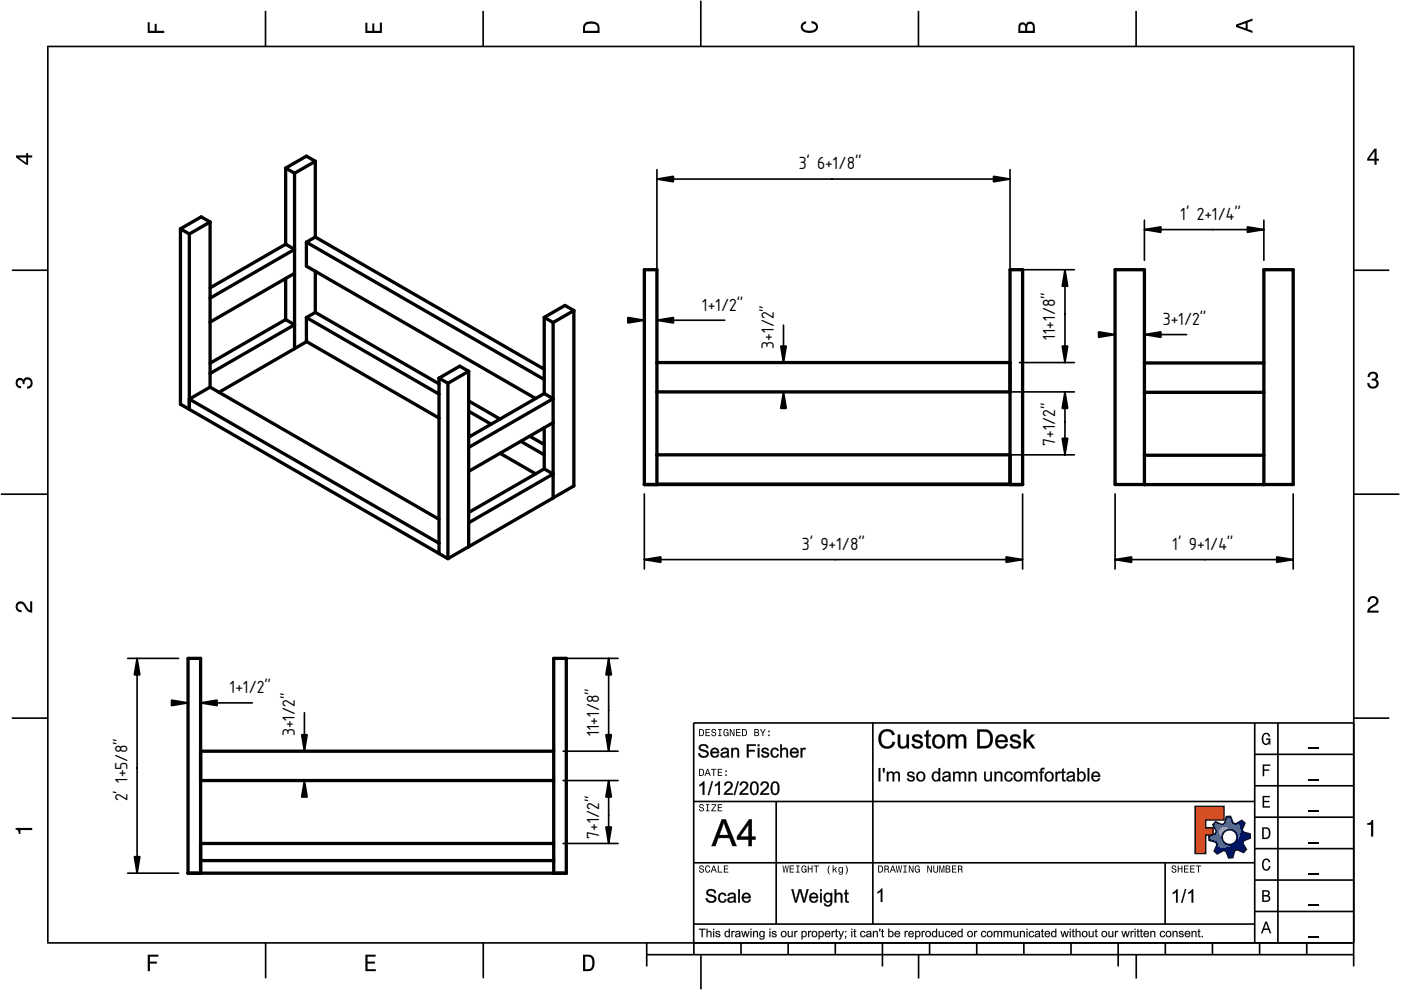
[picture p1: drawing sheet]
<svg xmlns="http://www.w3.org/2000/svg" width="297mm" height="210mm" viewBox="0 0 297 210" stroke-linecap="round" stroke-linejoin="round" font-family="sans-serif">
<defs><g id="words">
<g font-size="3.5">
<text x="169.3" y="35.9">3' 6+1/8&quot;</text>
<text x="250.3" y="46.6">1' 2+1/4&quot;</text>
<text x="148.9" y="65.9">1+1/2&quot;</text>
<text x="246.6" y="68.9">3+1/2&quot;</text>
<text x="164.1" y="73.9" transform="rotate(-90 164.1 73.9)">3+1/2&quot;</text>
<text x="223.8" y="72.1" transform="rotate(-90 223.8 72.1)">11+1/8&quot;</text>
<text x="223.8" y="94.6" transform="rotate(-90 223.8 94.6)">7+1/2&quot;</text>
<text x="170" y="116.6">3' 9+1/8&quot;</text>
<text x="248.6" y="116.6">1' 9+1/4&quot;</text>
<text x="48.7" y="147">1+1/2&quot;</text>
<text x="62.5" y="156.1" transform="rotate(-90 62.5 156.1)">3+1/2&quot;</text>
<text x="127" y="156" transform="rotate(-90 127 156)">11+1/8&quot;</text>
<text x="27" y="169.9" transform="rotate(-90 27 169.9)">2' 1+5/8&quot;</text>
<text x="127" y="177.9" transform="rotate(-90 127 177.9)">7+1/2&quot;</text>
</g>
</g></defs>
<g fill="none" stroke="#000" stroke-width=".35">
<path d="M10.1 9.7v190.1M10.1 9.9h277M56.3 2.3v7.5M102.4 2.3v7.5M148.6 .1v9.8M194.7 2.3v7.5M240.9 2.3v7.5M287 9.7v195.2M2.5 57.3h7.5M287.1 57.3h7.4M.2 104.8h10M287 104.8h9.7"/>
<path d="M2.5 152.3h7.5M147 153.3h140.1M147.1 153.3v49.1M185.1 153.2v42.8M266 159.9h21M266 153.3v46.7M270.9 153.3v46.7M287.1 152.3h7.4M147 169.9h119M164.6 169.9v26M266 179.9h21M266 173.3h21"/>
<path d="M266 166.6h21M10 199.9h277.1M56.3 199.9v7.5M102.5 199.9v7.5M137.1 199.9v5M147 195.9h119M147 182.9h119M157.1 199.9v2.5M167.1 199.9v2.5M177.1 199.9v2.5M187.1 199.9v5M197.1 199.9v2.5"/>
<path d="M207.1 199.9v2.5M217.1 199.9v2.5M227.1 199.9v2.5M237.1 199.9v5M247 182.9v13M247.1 199.9v2.5M257.1 199.9v2.5M266 193.3h21M266 186.6h21M267.1 199.9v2.5M277.1 199.9v2.5M137.1 202.4h150"/>
<path d="M148.6 202.6v7.2M194.8 202.4v5.1M240.9 202.4v5.1"/>
</g>
<g fill="#000">
<path d="M31.3 4.7h.4v1.8h1.1v-1.4h.4v1.4h1.6v.5h-3.5z" fill-rule="evenodd"/>
<path d="M77.5 4.8h.4v1.7h1v-1.5h.5v1.5h1.1v-1.7h.5v2.2h-3.5z" fill-rule="evenodd"/>
<path d="M124.1 4.9a2.19 2.19 0 0 0-.5 2.1h3.5v-1.2a1.42 1.42 0 0 0-1.7-1.3zM124.3 5.2a2.14 2.14 0 0 1 2.3 .3l.1 1h-2.7l.1-1z" fill-rule="evenodd"/>
<path d="M170.1 4.9l.8-.4v.5a.7 .7 0 0 0-.7 .5 .7 .7 0 0 0 .3 .8 1.69 1.69 0 0 0 2.5-.6 .9 .9 0 0 0-.9-.8v-.5a1.24 1.24 0 0 1 1.3 1.1 1.24 1.24 0 0 1-1 1.4 2.22 2.22 0 0 1-2.5-.7l-.1-.5z" fill-rule="evenodd"/>
<path d="M216.1 5l-.2 .8v1.2h3.5v-1.3a.98 .98 0 0 0-.7-1.1 .98 .98 0 0 0-1.2 .6 .84 .84 0 0 0-1.4-.2zM216.4 5.3a.54 .54 0 0 1 .7-.1 .54 .54 0 0 1 .3 .6v.7h-1.1zM217.9 5.2a.62 .62 0 0 1 .7-.1 .62 .62 0 0 1 .4 .6v.8h-1.2z" fill-rule="evenodd"/>
<path d="M262.1 5.2v.5l3.5 1.3v-.5l-1.1-.3v-1.4l1.1-.4v-.5zM262.6 5.5l1.5-.6v1.1z" fill-rule="evenodd"/>
<path d="M3.4 32.9v.5l2.1 1.5h.5v-1.5h.8v-.5h-.8v-.5h-.4v.5zM4 33.4h1.6v1.1z" fill-rule="evenodd"/>
<path d="M291.4 31.5l-1.5 2.1v.5h1.5v.8h.5v-.8h.5v-.4h-.5v-2.2zM291.4 32.1v1.6h-1.1z" fill-rule="evenodd"/>
<path d="M3.6 80.4a.86 .86 0 0 1 1.4 .1 1.06 1.06 0 0 1 1.2-.5 1.06 1.06 0 0 1 .7 1.2 1.1 1.1 0 0 1-1.2 1.2v-.4a.71 .71 0 0 0 .8-1 .71 .71 0 0 0-1.3-.1v.6h-.4a.61 .61 0 0 0-.3-.8 .61 .61 0 0 0-.8 .2 .61 .61 0 0 0 .2 .8l.6 .2v.4a1.15 1.15 0 0 1-1.2-.6 1.15 1.15 0 0 1 .3-1.3z" fill-rule="evenodd"/>
<path d="M290.3 79.1a1.08 1.08 0 0 1 1.3-.2 1.08 1.08 0 0 1 .5 1.3l-.4 .2a1.06 1.06 0 0 1 .6 1.3 1.06 1.06 0 0 1-1.2 .7 1.1 1.1 0 0 1-1.2-1.2h.4a.71 .71 0 0 0 1 .8 .71 .71 0 0 0 .1-1.3h-.6v-.4a.61 .61 0 0 0 .8-.3 .61 .61 0 0 0-.2-.8 .61 .61 0 0 0-.8 .2l-.2 .5h-.4z" fill-rule="evenodd"/>
<path d="M3.6 127.8a1.22 1.22 0 0 1 2 .7l.4 .6 .4 .3v-1.9h.4v2.4a1.8 1.8 0 0 1-1.7-1.4 .71 .71 0 0 0-.9-.5 .71 .71 0 0 0-.5 .8 .71 .71 0 0 0 .9 .6v.4a1.18 1.18 0 0 1-1.2-.6 1.18 1.18 0 0 1 .2-1.4z" fill-rule="evenodd"/>
<path d="M290.3 126.7a1.18 1.18 0 0 1 1.9 .3 1.18 1.18 0 0 1-1 1.7l-.5 .3-.3 .5h1.9v.4h-2.4a1.8 1.8 0 0 1 1.4-1.7 .71 .71 0 0 0 .5-.9 .71 .71 0 0 0-.9-.5 .71 .71 0 0 0-.5 .8h-.4z" fill-rule="evenodd"/>
<path d="M148.2 154.6v1.5h.5a.77 .77 0 0 0 .6-.8 .77 .77 0 0 0-.6-.7zM148.4 154.8a.58 .58 0 0 1 .7 .5 .58 .58 0 0 1-.7 .6zM149.6 154.6v1.5h.9v-.2h-.7v-.5h.6v-.2h-.6v-.4h.7v-.2zM151 154.7a.53 .53 0 0 0 0 .6 .53 .53 0 0 0 .6 .2 .32 .32 0 0 1-.3 .5 .32 .32 0 0 1-.3-.4h-.2a.5 .5 0 0 0 .7 .5 .5 .5 0 0 0 .1-.8l-.4-.1a.28 .28 0 0 1-.1-.4 .28 .28 0 0 1 .4-.1 .28 .28 0 0 1 .1 .3h.2a.51 .51 0 0 0-.3-.4 .51 .51 0 0 0-.5 .1zM152.3 154.6v.2h.2v1.1h-.2v.2h.7v-.2h-.3v-1.1h.3v-.2zM153.5 154.7a.81 .81 0 0 0 .5 1.4l.3-.2 .2 .2v-.8h-.6v.1h.4l-.2 .5a.6 .6 0 0 1-.5-.6 .6 .6 0 0 1 .4-.6l.2 .3h.2l-.1-.3a.53 .53 0 0 0-.8 0zM154.7 154.6v1.5h.2v-1.3l.6 1.3h.2v-1.5h-.2v1.2l-.5-1.2zM156.1 154.6v1.5h.9v-.2h-.7v-.5h.6v-.2h-.6v-.4h.7v-.2zM157.3 154.6v1.5h.5a.77 .77 0 0 0 .6-.8 .77 .77 0 0 0-.6-.7zM157.5 154.8a.58 .58 0 0 1 .7 .5 .58 .58 0 0 1-.7 .6zM159.9 154.6v1.5h.6a.42 .42 0 0 0 .5-.3 .42 .42 0 0 0-.3-.5l.2-.2-.1-.4zM160.1 154.8h.3a.23 .23 0 0 1 .3 .2 .23 .23 0 0 1-.3 .2h-.3zM160.1 155.4h.4a.26 .26 0 0 1 .3 .2 .26 .26 0 0 1-.3 .3h-.4zM161.1 154.6l.5 .9v.6h.2v-.6l.5-.9h-.2l-.4 .7-.3-.7zM162.9 155.8v.3h.3v-.3zM162.9 154.9v.3h.3v-.3z" fill-rule="evenodd"/>
<path d="M267.8 155.7a.85 .85 0 0 1 .9-.3 .85 .85 0 0 1 .6 .8h-.3l-.1-.3a.49 .49 0 0 0-.4-.3 .49 .49 0 0 0-.5 .3 1.2 1.2 0 0 0 .4 1.8 .66 .66 0 0 0 .6-.8h-.6v-.3h.9v1.3h-.1l-.1-.3-.3 .3a.85 .85 0 0 1-1.2-.7v-1.1z" fill-rule="evenodd"/>
<path d="M3.3 175.5h3.5v.5h-2.5v.8h-.3a.77 .77 0 0 0-.7-.9z" fill-rule="evenodd"/>
<path d="M148.4 170.6a.53 .53 0 0 0 0 .6 .53 .53 0 0 0 .6 .2 .32 .32 0 0 1-.3 .5 .32 .32 0 0 1-.3-.4h-.2a.5 .5 0 0 0 .7 .6 .5 .5 0 0 0 .1-.9l-.4-.1a.28 .28 0 0 1-.1-.4 .28 .28 0 0 1 .4-.1 .28 .28 0 0 1 .1 .4h.2a.51 .51 0 0 0-.3-.5 .51 .51 0 0 0-.5 .1zM149.7 170.5v.2h.2v1.1h-.2v.2h.7v-.2h-.3v-1.1h.3v-.2zM150.8 170.5v.2h.8l-.8 1.3h1.1v-.2h-.9l.9-1.3zM152.2 170.5v1.5h.9v-.2h-.7v-.5h.6v-.2h-.6v-.4h.7v-.2z" fill-rule="evenodd"/>
<path d="M148.2 163v1.5h.5a.77 .77 0 0 0 .6-.7 .77 .77 0 0 0-.6-.8zM148.4 163.2a.57 .57 0 0 1 .7 .6 .57 .57 0 0 1-.7 .5zM149.9 163l-.5 1.5h.2l.1-.4h.6l.2 .4h.2l-.6-1.5zM150 163.2l.3 .7h-.5zM150.8 163v.2h.4v1.3h.2v-1.3h.5v-.2zM152.2 163v1.5h.9v-.2h-.7v-.5h.6v-.2h-.6v-.4h.7v-.2zM153.8 164.2v.3h.3v-.3zM153.8 163.4v.3h.3v-.3z" fill-rule="evenodd"/>
<path d="M253.4 171h6.1v2.8h-3.9v1.7h1.6v1.5h-1.6v4h-2.2z" fill-rule="evenodd"/>
<path d="M257.7 174.3l-.5 .6 .7 1.3-.2 .6-1.4 .5v.9l1.5 .4 .3 .5-.7 1.4 .7 .5 1.3-.7 .6 .2 .5 1.4 .9-.1 .3-1.4 .6-.3 1.4 .6 .5-.6-.7-1.3 .2-.6 1.4-.5-.1-.9-1.4-.4-.3-.5 .6-1.4-.6-.6-1.3 .8-.6-.2-.5-1.4h-.9l-.4 1.5-.5 .2zM259.1 177.5a1.6 1.6 0 0 1 3.2 0 1.6 1.6 0 0 1-3.2 0z" fill-rule="evenodd"/>
<path d="M267.7 168.7h1.5v.3h-1.2v.8h1.1v.3h-1.1v.8h1.3v.3h-1.6z" fill-rule="evenodd"/>
<path d="M267.7 162.1h1.6v.3h-1.3v.7h1.1v.3h-1.1v1.2h-.3z" fill-rule="evenodd"/>
<path d="M267.6 175.4v2.5h.8a1.37 1.37 0 0 0 .7-2.2 1.56 1.56 0 0 0-1.5-.3zM267.9 175.7a.98 .98 0 0 1 1.2 .7 .98 .98 0 0 1-.7 1.2h-.5z" fill-rule="evenodd"/>
<path d="M289.9 174.5a.77 .77 0 0 0 .9-.6h.4v3.5h-.5v-2.5h-.8z" fill-rule="evenodd"/>
<path d="M148.4 183.6a.53 .53 0 0 0 0 .6 .53 .53 0 0 0 .6 .2 .32 .32 0 0 1-.3 .5 .32 .32 0 0 1-.3-.4h-.2a.5 .5 0 0 0 .7 .6 .5 .5 0 0 0 .1-.9l-.4-.1a.28 .28 0 0 1-.1-.4 .28 .28 0 0 1 .4-.1 .28 .28 0 0 1 .1 .4h.2a.51 .51 0 0 0-.3-.5 .51 .51 0 0 0-.5 .1zM149.6 183.7l-.1 .2a.67 .67 0 0 0 .1 .9 .67 .67 0 0 0 .8 .1l.2-.4h-.2l-.2 .3a.6 .6 0 0 1-.5-.5 .6 .6 0 0 1 .4-.6l.3 .3h.2l-.2-.4a.5 .5 0 0 0-.8 .1zM151.2 183.5l-.5 1.5h.2l.1-.4h.6l.2 .4h.2l-.6-1.5zM151.3 183.7l.3 .7h-.5zM152.2 183.5v1.5h1v-.2h-.8v-1.3zM153.5 183.5v1.5h.9v-.2h-.7v-.5h.6v-.2h-.6v-.4h.7v-.2z" fill-rule="evenodd"/>
<path d="M165.9 183.5l.3 1.5h.1l.3-1.3 .2 1.3h.2l.2-1.5h-.1l-.2 1.3-.2-1.3h-.2l-.2 1.3-.2-1.3zM167.4 183.5v1.5h1v-.2h-.8v-.5h.7v-.2h-.7v-.4h.7v-.2zM168.8 183.5v.2h.3v1.1h-.3v.2h.7v-.2h-.2v-1.1h.2v-.2zM170.1 183.7a.82 .82 0 0 0 .5 1.3l.3-.2 .1 .2v-.8h-.5v.2h.3l-.2 .4a.6 .6 0 0 1-.5-.5 .6 .6 0 0 1 .5-.6l.2 .3h.2l-.2-.4a.53 .53 0 0 0-.7 .1zM171.3 183.5v1.5h.2v-.7h.6v.7h.2v-1.5h-.2v.6h-.6v-.6zM172.5 183.5v.2h.5v1.3h.2v-1.3h.4v-.2zM175.8 183.5a1.35 1.35 0 0 0 .2 1.9 1.84 1.84 0 0 1 0-1.9zM176.5 183.5v1.5h.2v-.4l.2-.2 .4 .6h.2l-.4-.7 .4-.5h-.2l-.6 .6v-.9zM177.9 184a.59 .59 0 0 0-.2 .7 .59 .59 0 0 0 .7 .3l.1-.2a.31 .31 0 0 1-.1 .5 .31 .31 0 0 1-.4-.2h-.2a.47 .47 0 0 0 .5 .4 .47 .47 0 0 0 .4-.5v-1.2h-.2v.2l-.3-.2zM178 184.1l.1-.1a.42 .42 0 0 1 .4 .4 .42 .42 0 0 1-.4 .5l-.1-.3zM179.3 183.5a1.85 1.85 0 0 1 0 1.9 1.22 1.22 0 0 0 0-1.9z" fill-rule="evenodd"/>
<path d="M186.2 183.5v1.5h.5a.77 .77 0 0 0 .6-.7 .77 .77 0 0 0-.6-.8zM186.4 183.7a.58 .58 0 0 1 .6 .6 .58 .58 0 0 1-.6 .5zM187.5 183.5v1.5h.2v-.6a.45 .45 0 0 1 .5 .1 .45 .45 0 0 1 .1 .5h.2l-.2-.7a.42 .42 0 0 0 .1-.5 .42 .42 0 0 0-.4-.3zM187.7 183.7h.2a.26 .26 0 0 1 .4 .3 .26 .26 0 0 1-.4 .2h-.2zM189.2 183.5l-.6 1.5h.2l.2-.4h.6l.1 .4h.2l-.5-1.5zM189.3 183.7l.2 .7h-.4zM189.9 183.5l.3 1.5h.2l.2-1.3 .2 1.3h.2l.3-1.5h-.2l-.2 1.3-.2-1.3h-.2l-.2 1.3-.2-1.3zM191.5 183.5v.2h.3v1.1h-.3v.2h.8v-.2h-.3v-1.1h.3v-.2zM192.7 183.5v1.5h.2v-1.2l.5 1.2h.3v-1.5h-.2v1.2l-.6-1.2zM194.1 183.7a.81 .81 0 0 0 .5 1.3l.3-.2 .1 .2v-.8h-.5v.2h.3l-.2 .4a.6 .6 0 0 1-.5-.5 .6 .6 0 0 1 .5-.6l.2 .3h.2l-.2-.4a.53 .53 0 0 0-.7 .1zM196.6 183.5v1.5h.2v-1.2l.6 1.2h.2v-1.5h-.2v1.2l-.6-1.2zM197.9 183.5v.9a.52 .52 0 0 0 .5 .6 .52 .52 0 0 0 .5-.6v-.9h-.2v.9a.33 .33 0 0 1-.3 .5 .33 .33 0 0 1-.3-.5v-.9zM199.2 183.5v1.5h.1v-1.4l.3 1.4h.2l.3-1.4v1.4h.1v-1.5h-.2l-.3 1.3-.3-1.3zM200.5 183.5v1.5h.6a.42 .42 0 0 0 .4-.3 .42 .42 0 0 0-.2-.5l.2-.2-.1-.4zM200.7 183.7h.3a.23 .23 0 0 1 .3 .2 .23 .23 0 0 1-.3 .2h-.3zM200.7 184.3h.3a.26 .26 0 0 1 .3 .3 .26 .26 0 0 1-.3 .2h-.3zM201.8 183.5v1.5h1v-.2h-.8v-.5h.7v-.2h-.7v-.4h.8v-.2zM203.1 183.5v1.5h.2v-.6a.45 .45 0 0 1 .5 .1 .45 .45 0 0 1 .1 .5h.2l-.2-.7a.42 .42 0 0 0 .1-.5 .42 .42 0 0 0-.4-.3zM203.3 183.7h.3a.26 .26 0 0 1 .3 .3 .26 .26 0 0 1-.4 .2h-.2z" fill-rule="evenodd"/>
<path d="M248.5 183.6a.53 .53 0 0 0 0 .6 .53 .53 0 0 0 .6 .2 .32 .32 0 0 1-.2 .5 .32 .32 0 0 1-.3-.4h-.2a.5 .5 0 0 0 .6 .6 .5 .5 0 0 0 .2-.9l-.4-.1a.28 .28 0 0 1-.1-.4 .28 .28 0 0 1 .3-.1 .28 .28 0 0 1 .2 .4h.2a.51 .51 0 0 0-.3-.5 .51 .51 0 0 0-.6 .1zM249.7 183.5v1.5h.2v-.7h.6v.7h.2v-1.5h-.2v.6h-.6v-.6zM251 183.5v1.5h1v-.2h-.8v-.5h.7v-.2h-.7v-.4h.8v-.2zM252.3 183.5v1.5h1v-.2h-.8v-.5h.7v-.2h-.7v-.4h.8v-.2zM253.5 183.5v.2h.5v1.3h.2v-1.3h.5v-.2z" fill-rule="evenodd"/>
<path d="M268.3 195.4l-1 2.5h.4l.2-.7h1l.3 .7h.3l-.9-2.5zM268.4 195.8l.4 1.1h-.7z" fill-rule="evenodd"/>
<path d="M267.6 188.7v2.5h1a.7 .7 0 0 0 .7-.5 .7 .7 0 0 0-.4-.8 .61 .61 0 0 0 .3-.8 .61 .61 0 0 0-.7-.4zM267.9 189h.6a.38 .38 0 0 1 .4 .4 .38 .38 0 0 1-.5 .4h-.5zM267.9 190.1h.6a.44 .44 0 0 1 .5 .4 .44 .44 0 0 1-.5 .4h-.6z" fill-rule="evenodd"/>
<path d="M267.8 182.3a.85 .85 0 0 1 .9-.3 .85 .85 0 0 1 .6 .8h-.3l-.1-.2a.47 .47 0 0 0-.4-.3 .47 .47 0 0 0-.4 .3 1.21 1.21 0 0 0 .4 1.7 .64 .64 0 0 0 .5-.7h.4a.89 .89 0 0 1-.8 1 .89 .89 0 0 1-1-.7v-1.1z" fill-rule="evenodd"/>
<path d="M31.3 202.4h2.3v.4h-1.8v1.1h1.5v.4h-1.5v1.6h-.5z" fill-rule="evenodd"/>
<path d="M77.5 202.4h2.1v.4h-1.7v1.1h1.6v.4h-1.6v1.2h1.8v.4h-2.2z" fill-rule="evenodd"/>
<path d="M123.6 202.4v3.5h1.2a1.42 1.42 0 0 0 1.3-1.7 1.38 1.38 0 0 0-1.3-1.8zM124.1 202.8l1 .1a1.89 1.89 0 0 1 0 2.5l-1 .1z" fill-rule="evenodd"/>
</g>
<path d="M277.3 158.6h2.2M277.3 178.6h2.2M277.3 172h2.2M277.3 165.3h2.2M277.3 198.6h2.2M277.3 192h2.2M277.3 185.3h2.2" fill="none" stroke="#000" stroke-width=".25"/>
<g fill="#000">
<path d="M186 189.1l.9-.7h.2v2.8h-.4v-2.2l-.7 .4z"/>
<path d="M148.3 158a1.12 1.12 0 0 1 1.9 .6l-.4 .1a.65 .65 0 0 0-.6-.6 .65 .65 0 0 0-.6 .5l.3 .3a1.15 1.15 0 0 1 1.4 1.1 1.19 1.19 0 0 1-1.3 .7 1.19 1.19 0 0 1-1-1l.4-.1a.75 .75 0 0 0 .7 .7 .75 .75 0 0 0 .8-.6l-.3-.2-1.1-.4a.67 .67 0 0 1-.2-1.1zM148.4 158a.75 .75 0 0 0-.1 .9 .75 .75 0 0 0 .8 .4l.5 .2a.49 .49 0 0 1 .3 .6 .49 .49 0 0 1-.7 .2 .7 .7 0 0 1-.8-.6h-.4a1.13 1.13 0 0 0 1.1 .9 1.13 1.13 0 0 0 1.1-.8l-.1-.4-.3-.3-1.2-.3a.62 .62 0 0 1 .4-.8 .62 .62 0 0 1 .7 .3l.1 .3h.4a1.07 1.07 0 0 0-1.8-.6zM150.8 158.8a.96 .96 0 0 1 1.2-.2 .96 .96 0 0 1 .5 1.1h-1.5a.57 .57 0 0 0 .4 .6 .57 .57 0 0 0 .7-.4l.4 .1a.85 .85 0 0 1-1.2 .6 1.15 1.15 0 0 1-.5-1.8zM150.9 158.8a1.01 1.01 0 0 0-.1 1.5 1.01 1.01 0 0 0 1.5 0l.2-.3h-.4a.59 .59 0 0 1-.7 .4 .59 .59 0 0 1-.4-.7h1.4a.92 .92 0 0 0-.4-1 .92 .92 0 0 0-1.1 .1zM151.2 159l-.2 .4h1.1l-.4-.5zM151.1 159l.5-.2 .3 .1 .2 .5h-1.2zM153 158.8a.87 .87 0 0 1 .9-.3 .87 .87 0 0 1 .6 .8l.2 1.3h-.4l-.1-.2a.74 .74 0 0 1-1 .2 .74 .74 0 0 1-.3-.9l1.2-.4a.5 .5 0 0 0-.4-.4 .5 .5 0 0 0-.5 .3h-.4zM153 158.8l-.2 .4h.4a.54 .54 0 0 1 .9-.3l.1 .4-.9 .2a.63 .63 0 0 0-.5 .7 .87 .87 0 0 0 1.4 .1l.1 .3h.3l-.1-1.6a.96 .96 0 0 0-1.5-.2zM153.3 159.9h-.1a.45 .45 0 0 0 .4 .5 .45 .45 0 0 0 .5-.4l.1-.4zM153.2 159.8l1-.3a.61 .61 0 0 1-.3 .8 .61 .61 0 0 1-.8-.2zM155 158.6h.4v.3a.73 .73 0 0 1 .9-.4 .73 .73 0 0 1 .4 .9v1.2h-.4v-1.2a.47 .47 0 0 0-.5-.6 .47 .47 0 0 0-.4 .7v1.1h-.4zM155 158.6v2h.4v-1.1a.52 .52 0 0 1 .4-.7 .52 .52 0 0 1 .6 .6l-.1 1.2h.4v-1.6a.73 .73 0 0 0-.7-.5 .73 .73 0 0 0-.7 .5l.1-.4zM158.3 157.8h2v.4l-1.6-.1v.9h1.4v.4l-1.4-.1 .1 1.3h-.5zM158.4 157.8v2.8h.3v-1.3h1.3v-.3h-1.3v-.9h1.5v-.3zM160.6 157.8h.4v.4h-.4zM160.7 157.8v.4h.3v-.4zM160.6 158.6h.4v2h-.4zM160.7 158.6v2h.3v-2zM161.6 158.7h.1a.89 .89 0 0 1 1.3 .4l-.3 .1a.42 .42 0 0 0-.4-.4 .42 .42 0 0 0-.4 .4l.4 .2a.67 .67 0 0 1 .8 .6 .67 .67 0 0 1-.8 .7 .72 .72 0 0 1-.9-.7l.3-.1a.51 .51 0 0 0 .5 .4 .51 .51 0 0 0 .5-.3l-.2-.2a.91 .91 0 0 1-1.1-.8zM161.6 158.8a.61 .61 0 0 0 0 .7 .61 .61 0 0 0 .7 .2l.4 .2a.49 .49 0 0 1-.5 .5 .49 .49 0 0 1-.5-.5l-.3 .1a.83 .83 0 0 0 .9 .6 .83 .83 0 0 0 .7-.7l-.2-.3-1-.4a.47 .47 0 0 1 .4-.4 .47 .47 0 0 1 .5 .3h.3a.88 .88 0 0 0-1.4-.3zM163.7 158.7a.84 .84 0 0 1 .8-.2 .84 .84 0 0 1 .6 .7l-.3 .1a.54 .54 0 0 0-.7-.4 .54 .54 0 0 0-.3 .7 .53 .53 0 0 0 .3 .7 .53 .53 0 0 0 .7-.5l.3 .1a.93 .93 0 0 1-1.1 .8 .93 .93 0 0 1-.6-1.3zM163.7 158.8a.99 .99 0 0 0-.2 1.4 .99 .99 0 0 0 1.5 .1l.1-.4h-.3a.57 .57 0 0 1-.7 .5 .57 .57 0 0 1-.4-.8 .58 .58 0 0 1 .4-.8 .58 .58 0 0 1 .7 .4h.3a.85 .85 0 0 0-1.4-.4zM165.4 157.8h.4v1a.73 .73 0 0 1 .8-.3 .73 .73 0 0 1 .5 .8v1.3h-.4v-1.3a.47 .47 0 0 0-.6-.4 .47 .47 0 0 0-.3 .6v1.1h-.4zM165.4 157.8v2.8h.4l-.1-1.1a.52 .52 0 0 1 .4-.7 .52 .52 0 0 1 .7 .5l-.1 1.3h.4l-.1-1.3a.7 .7 0 0 0-.4-.7 .7 .7 0 0 0-.9 .3l.1-1.1zM167.7 158.8a.96 .96 0 0 1 1.2-.2 .96 .96 0 0 1 .4 1.1h-1.4a.57 .57 0 0 0 .4 .6 .57 .57 0 0 0 .7-.4l.3 .1a.85 .85 0 0 1-1.1 .6 1.15 1.15 0 0 1-.5-1.8zM167.8 158.8a1.01 1.01 0 0 0-.1 1.5 1.01 1.01 0 0 0 1.4 0l.2-.3h-.3a.59 .59 0 0 1-.7 .4 .59 .59 0 0 1-.5-.7h1.5a.92 .92 0 0 0-.4-1 .92 .92 0 0 0-1.1 .1zM168 159l-.1 .4h1.1l-.4-.5zM168 159l.4-.2 .3 .1 .3 .5h-1.2zM169.7 158.6h.4v.3a.47 .47 0 0 1 .3-.4 .47 .47 0 0 1 .5 .2l-.2 .3-.3-.1-.2 .2-.1 1.5h-.4zM169.8 158.6v2h.3v-1.1a.46 .46 0 0 1 .1-.5 .46 .46 0 0 1 .5 0l.1-.4h-.4l-.3 .3v-.3z"/>
<path d="M148.4 158a1.09 1.09 0 0 1 1.8 .6h-.4a.66 .66 0 0 0-.6-.5 .66 .66 0 0 0-.7 .5l.4 .3a1.13 1.13 0 0 1 1.3 1.1 1.16 1.16 0 0 1-1.1 .6 1.16 1.16 0 0 1-1.1-.9h.4a.76 .76 0 0 0 .7 .6 .76 .76 0 0 0 .8-.6l-.4-.3a1.03 1.03 0 0 1-1.2-1.3zM150.9 158.8a.94 .94 0 0 1 1.1-.2 .94 .94 0 0 1 .5 1.1h-1.5a.59 .59 0 0 0 .4 .6 .59 .59 0 0 0 .7-.3h.4a1 1 0 0 1-1.5 .5 1 1 0 0 1-.3-1.5zM151.2 159l-.2 .4h1.1a.56 .56 0 0 0-.3-.5 .56 .56 0 0 0-.6 .1zM153 158.8a.87 .87 0 0 1 .9-.3 .87 .87 0 0 1 .6 .8l.1 1.3h-.3l-.1-.2a.74 .74 0 0 1-.9 .3 .74 .74 0 0 1-.5-.9l.5-.3 .9-.2a.51 .51 0 0 0-.5-.5 .51 .51 0 0 0-.5 .4h-.4zM153.2 159.8a.36 .36 0 0 0 0 .5 .36 .36 0 0 0 .5 .1l.4-.3 .1-.5zM155 158.6h.4v.3a.72 .72 0 0 1 .8-.3 .72 .72 0 0 1 .5 .8v1.2h-.4v-1.2a.5 .5 0 0 0-.5-.6 .5 .5 0 0 0-.4 .7v1.1h-.4zM158.4 157.8h1.8v.3h-1.5v.9h1.3v.3h-1.3v1.3h-.3zM160.7 157.8h.3v.4h-.3zM160.7 158.6h.3v2h-.3zM161.6 158.8a.88 .88 0 0 1 1.4 .3l-.3 .1a.4 .4 0 0 0-.5-.4 .4 .4 0 0 0-.3 .5h.2a.86 .86 0 0 1 .9 .9 .9 .9 0 0 1-.8 .4 .9 .9 0 0 1-.8-.6l.3-.1a.45 .45 0 0 0 .5 .5 .45 .45 0 0 0 .4-.5l-.1-.1a.89 .89 0 0 1-1-.8zM163.7 158.8a.86 .86 0 0 1 1.4 .4h-.3a.55 .55 0 0 0-.7-.3 .55 .55 0 0 0-.4 .7 .56 .56 0 0 0 .4 .7 .56 .56 0 0 0 .7-.4h.3a.94 .94 0 0 1-1.2 .7 .94 .94 0 0 1-.5-1.4zM165.4 157.8h.4v1a.72 .72 0 0 1 .8-.2 .72 .72 0 0 1 .5 .7v1.3h-.4v-1.3a.49 .49 0 0 0-.6-.4 .49 .49 0 0 0-.3 .6v1.1h-.4zM167.7 158.8a.94 .94 0 0 1 1.2-.2 .94 .94 0 0 1 .4 1.1h-1.5a.59 .59 0 0 0 .5 .6 .59 .59 0 0 0 .7-.3h.3a1 1 0 0 1-1.4 .5 1 1 0 0 1-.3-1.5zM168 159l-.1 .4h1.1a.56 .56 0 0 0-.4-.5 .56 .56 0 0 0-.6 .1zM169.8 158.6h.3v.3l.2-.3h.4h.1l-.1 .4a.45 .45 0 0 0-.5 0 .45 .45 0 0 0-.1 .5v1.1h-.3z"/>
<path d="M186.8 155.1a1.75 1.75 0 0 1 2.9 .7l-.5 .1a1.26 1.26 0 0 0-1.6-.8 1.26 1.26 0 0 0-.8 1.5 1.27 1.27 0 0 0 .9 1.6 1.27 1.27 0 0 0 1.6-.9l.5 .1a1.84 1.84 0 0 1-2.3 1.2 1.84 1.84 0 0 1-1.2-2.3zM190.4 155.8h.5v1.6a.73 .73 0 0 0 .7 .9 .73 .73 0 0 0 .6-1v-1.5h.5v2.9h-.4v-.5a1.03 1.03 0 0 1-1.3 .5 1.03 1.03 0 0 1-.6-1.1zM193.6 156a1.22 1.22 0 0 1 2 .5l-.5 .1a.65 .65 0 0 0-.6-.5 .65 .65 0 0 0-.6 .5l.3 .2a1.32 1.32 0 0 1 1.5 1.2 1.27 1.27 0 0 1-1.3 .7 1.27 1.27 0 0 1-1.1-.9l.5-.1a.7 .7 0 0 0 .7 .6 .7 .7 0 0 0 .6-.6l-.2-.2a1.66 1.66 0 0 1-1.5-1zM196.4 155l.5-.3v1.1h.4v.3h-.4v1.7a.33 .33 0 0 0 .1 .4 .33 .33 0 0 0 .3 0l.1 .5a.72 .72 0 0 1-.8-.1 .72 .72 0 0 1-.2-.8v-1.7h-.4v-.3h.4zM198.1 156a1.47 1.47 0 0 1 2.3 1 1.47 1.47 0 0 1-2 1.6 1.68 1.68 0 0 1-.3-2.6zM198.4 156.4a1.11 1.11 0 0 0-.3 1.2 1.11 1.11 0 0 0 1.1 .7 1.13 1.13 0 0 0 .7-1.3 1.13 1.13 0 0 0-1.1-.9zM200.9 155.8h.5v.4a.98 .98 0 0 1 1.7 0 .94 .94 0 0 1 1.1-.5 .94 .94 0 0 1 .7 1v2h-.5v-1.9a.64 .64 0 0 0-.7-.7 .64 .64 0 0 0-.6 .9v1.7h-.4v-1.9a.62 .62 0 0 0-.7-.7 .62 .62 0 0 0-.6 .8v1.8h-.5zM207.2 154.7h1.4a1.84 1.84 0 0 1 1.9 2.5 1.62 1.62 0 0 1-1.9 1.5h-1.4zM207.7 155.1v3.1h.9a1.35 1.35 0 0 0 1.3-1.9 1.18 1.18 0 0 0-1.3-1.2zM211.4 156.1a1.35 1.35 0 0 1 1.6-.3 1.35 1.35 0 0 1 .7 1.5h-2.2a.84 .84 0 0 0 .6 1 .84 .84 0 0 0 1-.6l.6 .1a1.42 1.42 0 0 1-2 .8 1.42 1.42 0 0 1-.6-2zM211.8 156.3l-.3 .6h1.7a.8 .8 0 0 0-.5-.7 .8 .8 0 0 0-.9 .1zM214.4 156a1.22 1.22 0 0 1 2 .5l-.5 .1a.65 .65 0 0 0-.6-.5 .65 .65 0 0 0-.7 .5l.4 .2a1.32 1.32 0 0 1 1.5 1.2 1.27 1.27 0 0 1-1.3 .7 1.27 1.27 0 0 1-1.1-.9l.5-.1a.7 .7 0 0 0 .7 .6 .7 .7 0 0 0 .6-.6l-.2-.2a1.66 1.66 0 0 1-1.5-1zM217.1 154.7h.5v2.2l1.1-1.1h.7l-1.2 1 1.3 1.9h-.6l-1-1.5-.3 .3v1.2h-.5z"/>
<path d="M186.8 155.1a1.78 1.78 0 0 1 3 .7l-.6 .1a1.24 1.24 0 0 0-1.5-.8 1.24 1.24 0 0 0-.9 1.5 1.24 1.24 0 0 0 .9 1.6 1.24 1.24 0 0 0 1.5-1l.6 .2a1.82 1.82 0 0 1-2.1 1.3 1.82 1.82 0 0 1-1.5-2.1l.2-.8zM186.9 155a2.17 2.17 0 0 0 .9 3.7 1.64 1.64 0 0 0 2-1.3l-.5-.1a1.29 1.29 0 0 1-1.6 .9 1.29 1.29 0 0 1-.9-1.6 1.29 1.29 0 0 1 .8-1.5 1.29 1.29 0 0 1 1.6 .8l.5-.1a1.73 1.73 0 0 0-2.8-.8zM190.3 155.7h.6v2.2a.72 .72 0 0 0 .9 .3 .72 .72 0 0 0 .4-.9v-1.6h.5v3h-.5l.1-.5a1.05 1.05 0 0 1-1.1 .5 1.05 1.05 0 0 1-.8-.7zM190.4 155.8v1.8a1.01 1.01 0 0 0 .7 1.1 1.01 1.01 0 0 0 1.2-.6v.6h.4v-2.9h-.5v1.5a.75 .75 0 0 1-.6 1 .75 .75 0 0 1-.8-.9l.1-1.6zM193.5 156l.2-.1a1.21 1.21 0 0 1 1.9 .6l-.5 .1a.64 .64 0 0 0-.6-.5 .64 .64 0 0 0-.6 .5l.6 .3a.94 .94 0 0 1 1 .3 .94 .94 0 0 1 .1 1.1 1.35 1.35 0 0 1-2.3-.5l.5-.1a.67 .67 0 0 0 .6 .6 .67 .67 0 0 0 .7-.6l-.3-.2a1.34 1.34 0 0 1-1.5-1zM193.6 156a.78 .78 0 0 0-.1 .9 .78 .78 0 0 0 .7 .4l.3 .1a.49 .49 0 0 1 .7 .5 .49 .49 0 0 1-.7 .4l-.5-.1-.2-.5-.5 .1a1.23 1.23 0 0 0 1.2 .9 1.23 1.23 0 0 0 1.2-.9 1.39 1.39 0 0 0-1.5-1l-.3-.1a.62 .62 0 0 1 .4-.7 .62 .62 0 0 1 .8 .4v.2l.5-.1a1.22 1.22 0 0 0-2-.5zM196.3 155l.6-.3v1.1l.5-.1v.5l-.5-.1v1.7a.31 .31 0 0 0 .1 .4 .31 .31 0 0 0 .4 0v.5a.77 .77 0 0 1-.8-.1 .77 .77 0 0 1-.3-.8l.1-1.7-.4 .1v-.5l.4 .1zM196.4 155v.8h-.4v.3h.4v1.7a.69 .69 0 0 0 .2 .8 .69 .69 0 0 0 .8 0l-.1-.4a.36 .36 0 0 1-.4 0 .36 .36 0 0 1-.1-.4v-1.7h.5v-.3h-.5l.1-1.1zM198.1 156a1.5 1.5 0 0 1 2.3 1 1.5 1.5 0 0 1-2 1.7 1.71 1.71 0 0 1-.3-2.7zM198.1 156a1.52 1.52 0 0 0-.3 1.9 1.52 1.52 0 0 0 1.7 .7 1.48 1.48 0 0 0 .7-2.1 1.48 1.48 0 0 0-2.1-.5zM198.4 156.4a1.08 1.08 0 0 0-.2 1.2 1.08 1.08 0 0 0 1 .7 1.1 1.1 0 0 0 .6-1.3 1.1 1.1 0 0 0-1-.8zM198.4 156.4a.96 .96 0 0 1 1.2-.1 .96 .96 0 0 1 .3 1.2 .89 .89 0 0 1-1.1 .8 .89 .89 0 0 1-.7-1.1zM200.9 155.7h.5v.5a.98 .98 0 0 1 1.7 0 .96 .96 0 0 1 1.1-.5 .96 .96 0 0 1 .7 1v2h-.6v-1.9a.61 .61 0 0 0-.6-.7 .61 .61 0 0 0-.5 .9v1.7h-.6v-1.9a.6 .6 0 0 0-.6-.7 .6 .6 0 0 0-.5 .8l-.1 1.8h-.5zM200.9 155.8v2.9h.5v-1.5a.73 .73 0 0 1 .3-1 .73 .73 0 0 1 .9 .2l.1 2.3h.4v-1.7a.66 .66 0 0 1 .6-.9 .66 .66 0 0 1 .7 .7v1.9h.5l-.1-2a.92 .92 0 0 0-.7-1 .92 .92 0 0 0-1 .6 .95 .95 0 0 0-.9-.6 .95 .95 0 0 0-.9 .6l.1-.5zM207.2 154.6l1.9 .1 .8 .3a2.17 2.17 0 0 1-.8 3.7h-1.9zM207.2 154.7v4l1.4-.1a1.78 1.78 0 0 0 1.9-2.3 1.62 1.62 0 0 0-1.9-1.6zM207.7 155.1v3.1h.9a1.22 1.22 0 0 0 1.3-1.6l-.2-.9-.5-.5zM207.7 155.1h.9a1.44 1.44 0 0 1 1.3 2.1 1.15 1.15 0 0 1-1.3 1h-.9zM211.4 156.1a1.37 1.37 0 0 1 1.6-.3 1.37 1.37 0 0 1 .7 1.6l-2.2-.1a.83 .83 0 0 0 .7 1 .83 .83 0 0 0 1-.6l.5 .1a1.45 1.45 0 0 1-2 .8 1.45 1.45 0 0 1-.6-2zM211.4 156.1a1.48 1.48 0 0 0-.2 2 1.48 1.48 0 0 0 2 .4l.5-.7-.6-.1a.85 .85 0 0 1-1 .6 .85 .85 0 0 1-.6-1h2.2a1.86 1.86 0 0 0-.6-1.4l-1-.2zM211.8 156.3l-.3 .6h1.6a.77 .77 0 0 0-.4-.7 .77 .77 0 0 0-.9 .1zM211.8 156.3l.3-.2h.5l.4 .3 .2 .6h-1.7zM214.3 156l.2-.1a1.21 1.21 0 0 1 1.9 .6l-.5 .1a.64 .64 0 0 0-.6-.5 .64 .64 0 0 0-.6 .5l.6 .3a.94 .94 0 0 1 1 .3 .94 .94 0 0 1 .1 1.1 1.35 1.35 0 0 1-2.4-.5l.6-.1a.67 .67 0 0 0 .6 .6 .67 .67 0 0 0 .7-.6l-.3-.2a1.34 1.34 0 0 1-1.5-1zM214.4 156a.78 .78 0 0 0-.1 .9 .78 .78 0 0 0 .7 .4l.3 .1a.49 .49 0 0 1 .7 .5 .49 .49 0 0 1-.7 .4l-.5-.1-.2-.5-.5 .1a1.23 1.23 0 0 0 1.2 .9 1.23 1.23 0 0 0 1.2-.9 1.39 1.39 0 0 0-1.5-1l-.3-.1a.62 .62 0 0 1 .4-.7 .62 .62 0 0 1 .8 .4v.2l.5-.1a1.22 1.22 0 0 0-2-.5zM217 154.6h.6v2.3l1.1-1.2h.7l-1.2 1.1 1.3 1.9h-.7l-.9-1.5-.3 .3v1.2h-.6zM217.1 154.7v4h.5l-.1-1.2 .4-.4 1 1.6h.5l-1.2-1.9 1.2-1h-.7l-1.2 1.2 .1-2.3z"/>
<path d="M148.3 166.4l.8-.7h.2v2.8h-.3v-2.2l-.7 .4zM150.9 165.6h.3l-.9 3h-.2zM151.6 166.4l.8-.7h.2v2.8h-.3v-2.2l-.7 .4zM153.8 165.9a.93 .93 0 0 1 1.4 .2 .93 .93 0 0 1-.5 1.3l-.7 .8h1.3v.3h-1.8l.1-.5 .4-.4a1.2 1.2 0 0 0 .8-1.5 .55 .55 0 0 0-.6-.1 .55 .55 0 0 0-.3 .5h-.4zM156.4 165.6h.2l-.8 3h-.2zM157.1 165.9a.93 .93 0 0 1 1.4 .2 .93 .93 0 0 1-.5 1.3l-.8 .8h1.4v.3h-1.8l.1-.5 .4-.4a1.2 1.2 0 0 0 .8-1.5 .55 .55 0 0 0-.6-.1 .55 .55 0 0 0-.3 .5h-.4zM159.4 165.8a.95 .95 0 0 1 1.1 .1 .95 .95 0 0 1 .3 1 1.19 1.19 0 0 1-1.1 1.6 1.93 1.93 0 0 1-.4-2.5zM159.6 166.1a1.92 1.92 0 0 0 .2 2.2h.3a1.75 1.75 0 0 0 0-2.3zM161.5 165.9a.93 .93 0 0 1 1.4 .2 .93 .93 0 0 1-.5 1.3l-.8 .8h1.4v.3h-1.8l.1-.5 .4-.4a1.2 1.2 0 0 0 .8-1.5 .55 .55 0 0 0-.6-.1 .55 .55 0 0 0-.3 .5h-.4zM163.8 165.8a.95 .95 0 0 1 1.1 .1 .95 .95 0 0 1 .3 1 1.19 1.19 0 0 1-1.1 1.6 1.93 1.93 0 0 1-.4-2.5zM164 166.1a1.92 1.92 0 0 0 .2 2.2h.3a1.75 1.75 0 0 0 0-2.3z"/>
<path d="M148.3 166.4l.5-.4a.4 .4 0 0 1 .6-.3v2.8h-.4v-2.2l-.7 .5zM148.3 166.4v.3l.7-.5v2.3h.3v-2.8h-.2l-.3 .4zM150.9 165.6h.3l-.8 3h-.4zM150.9 165.6l-.8 3h.2l.9-2.9zM151.6 166.4l.5-.4a.4 .4 0 0 1 .6-.3v2.8h-.4v-2.2l-.7 .5zM151.6 166.4v.3l.7-.5v2.3h.3v-2.8h-.2l-.3 .4zM153.8 165.9a.95 .95 0 0 1 1.5 .2 .95 .95 0 0 1-.6 1.4l-.7 .7h1.4v.3h-2l.2-.5 .6-.5a.95 .95 0 0 0 .6-1.4 .53 .53 0 0 0-.6-.1 .53 .53 0 0 0-.3 .6l-.4-.1zM153.8 165.9l-.3 .6h.4a.58 .58 0 0 1 .9-.5 .58 .58 0 0 1-.1 1.1l-.9 .8-.3 .6h1.8v-.3h-1.4l.6-.6a1.07 1.07 0 0 0 .4-1.8l-.7-.1zM156.3 165.6h.4l-.8 3h-.4zM156.4 165.6l-.8 3h.2l.8-2.9zM157.1 165.9a.95 .95 0 0 1 1.5 .2 .95 .95 0 0 1-.6 1.4l-.8 .7h1.5v.3h-2l.2-.5 .6-.5a.95 .95 0 0 0 .6-1.4 .53 .53 0 0 0-.6-.1 .53 .53 0 0 0-.3 .6l-.4-.1zM157.1 165.9l-.3 .6h.4a.58 .58 0 0 1 .9-.5 .58 .58 0 0 1-.1 1.1l-.9 .8-.3 .6h1.8v-.3h-1.4l.6-.6a1.07 1.07 0 0 0 .4-1.8l-.7-.1zM159.4 165.8a1.04 1.04 0 0 1 1.2 .1 1.04 1.04 0 0 1 .3 1.2 1.06 1.06 0 0 1-.3 1.2 1.06 1.06 0 0 1-1.2 .2 2.18 2.18 0 0 1 0-2.7zM159.4 165.9a2.3 2.3 0 0 0-.1 2.4 .91 .91 0 0 0 1.1 .1 .91 .91 0 0 0 .4-1 1.2 1.2 0 0 0-1.1-1.7zM159.5 166.2a2.16 2.16 0 0 0 .3 2h.3a1.74 1.74 0 0 0 0-2.2zM159.6 166h.5a1.76 1.76 0 0 1 0 2.3h-.3a1.93 1.93 0 0 1-.2-2.3zM161.5 165.9a.95 .95 0 0 1 1.5 .2 .95 .95 0 0 1-.6 1.4l-.8 .7h1.5v.3h-2l.2-.5 .6-.5a.95 .95 0 0 0 .6-1.4 .53 .53 0 0 0-.6-.1 .53 .53 0 0 0-.3 .6l-.4-.1zM161.5 165.9l-.3 .6h.4a.58 .58 0 0 1 .9-.5 .58 .58 0 0 1-.1 1.1l-.9 .8-.3 .6h1.8v-.3h-1.4l.6-.6a1.07 1.07 0 0 0 .4-1.8l-.7-.1zM163.8 165.8a1.04 1.04 0 0 1 1.2 .1 1.04 1.04 0 0 1 .3 1.2 1.06 1.06 0 0 1-.3 1.2 1.06 1.06 0 0 1-1.2 .2 2.18 2.18 0 0 1 0-2.7zM163.8 165.9a2.3 2.3 0 0 0-.1 2.4 .91 .91 0 0 0 1.1 .1 .91 .91 0 0 0 .4-1 1.2 1.2 0 0 0-1.1-1.7zM163.9 166.2a2.16 2.16 0 0 0 .3 2h.3a1.74 1.74 0 0 0 0-2.2zM164 166h.5a1.76 1.76 0 0 1 0 2.3h-.3a1.9 1.9 0 0 1-.2-2.3z"/>
<path d="M153 173.7h.9l2.3 5.7h-.9l-.6-1.7h-2.4l-.6 1.7h-.9zM153 173.7l-2.1 5.7h.8l.6-1.8h2.4l.6 1.8h.9l-2.3-5.7zM153.4 174.3l-.1 .8-.8 2h1.9zM153.4 174.3l1.1 2.8h-2.1zM158.8 173.7h.6v3.7l.8-.1v.8l-.8-.1v1.4h-.7v-1.4l-2.5 .1v-.7zM158.8 173.7l-2.5 3.7v.6h2.4v1.4h.7v-1.4h.8v-.6h-.8v-3.7zM158.7 174.8l-1.7 2.6h1.7zM158.7 174.7v2.7h-1.8z"/>
<path d="M153 173.7h.9l2.3 5.7h-.9l-.6-1.7h-2.4l-.6 1.7h-.8zM153.4 174.3l-.9 2.8h1.9zM158.8 173.7h.6v3.7h.8v.6h-.8v1.4h-.7v-1.4h-2.4v-.6zM158.7 174.8l-1.8 2.6h1.8z"/>
<path d="M186.3 162.8h.4v2.9h-.4zM186.3 162.8v2.9h.4v-2.9zM187.2 162.8h.4l-.1 1.1h-.2zM187.2 162.8l.1 1h.2l.1-1zM188 163.6h.4l-.1 .3a.69 .69 0 0 1 1.3 0h-.1a.67 .67 0 0 1 .8-.3 .67 .67 0 0 1 .5 .7v1.4h-.4v-1.3a.44 .44 0 0 0-.4-.5 .44 .44 0 0 0-.4 .6v1.2h-.4v-1.4a.45 .45 0 0 0-.6-.4 .45 .45 0 0 0-.2 .7v1.1h-.4zM188 163.6v2.1h.4v-1.1a.49 .49 0 0 1 .2-.7 .49 .49 0 0 1 .7 .4l-.1 1.4h.4v-1.2a.47 .47 0 0 1 .4-.7 .47 .47 0 0 1 .5 .6v1.3h.3v-1.4a.65 .65 0 0 0-.5-.7 .65 .65 0 0 0-.8 .4 .67 .67 0 0 0-.6-.4 .67 .67 0 0 0-.6 .4v-.4zM192.5 163.8l.1-.1a.89 .89 0 0 1 1.3 .5h-.3a.43 .43 0 0 0-.5-.3 .43 .43 0 0 0-.4 .3l.4 .2a.68 .68 0 0 1 .9 .7 .68 .68 0 0 1-.9 .6 .74 .74 0 0 1-.8-.7h.3a.52 .52 0 0 0 .5 .4 .52 .52 0 0 0 .5-.3l-.2-.2a.92 .92 0 0 1-1.1-.9zM192.5 163.8a.63 .63 0 0 0 0 .7 .63 .63 0 0 0 .7 .3l.4 .2a.5 .5 0 0 1-.5 .4 .5 .5 0 0 1-.5-.4l-.3 .1a.84 .84 0 0 0 .9 .6 .84 .84 0 0 0 .7-.8l-.2-.3-1-.4a.47 .47 0 0 1 .4-.4 .47 .47 0 0 1 .5 .4l.3-.1a.89 .89 0 0 0-1.4-.3zM194.6 163.8a1.05 1.05 0 0 1 1.4 .2 1.05 1.05 0 0 1-.2 1.4 1.05 1.05 0 0 1-1.4-.2l-.1-.9zM194.6 163.8a1.09 1.09 0 0 0-.3 1.2 1.09 1.09 0 0 0 1.1 .7 1.04 1.04 0 0 0 .7-1.4 1.04 1.04 0 0 0-1.5-.5zM194.8 164.1a.74 .74 0 0 0-.2 .9 .74 .74 0 0 0 .9 .3 .72 .72 0 0 0 .3-1 .72 .72 0 0 0-1-.2zM194.8 164a.76 .76 0 0 1 1.1 .5 .76 .76 0 0 1-.7 .9 .84 .84 0 0 1-.4-1.4zM197.8 163.8a.79 .79 0 0 1 1.2 0v-1h.4v2.9h-.4v-.3a.94 .94 0 0 1-1.2 .1 .94 .94 0 0 1-.2-1.2zM197.9 163.8a1.02 1.02 0 0 0-.3 1.3 1.02 1.02 0 0 0 1.2 .5l.2-.3v.4h.3v-2.9h-.3v1.1a.73 .73 0 0 0-1.1-.1zM198.1 164.1a.76 .76 0 0 0-.2 .8 .76 .76 0 0 0 .8 .5 .78 .78 0 0 0 .3-.9 .78 .78 0 0 0-.8-.6zM198.1 164a.6 .6 0 0 1 .7-.1 .6 .6 0 0 1 .2 .8 .6 .6 0 0 1-.6 .7 .6 .6 0 0 1-.5-.8zM200 163.8a.88 .88 0 0 1 .9-.3 .88 .88 0 0 1 .7 .8l.1 1.4h-.4l-.1-.3a.75 .75 0 0 1-1 .3 .75 .75 0 0 1-.3-1l1.3-.3a.51 .51 0 0 0-.5-.5 .51 .51 0 0 0-.5 .4l-.4-.1zM200 163.9l-.2 .3h.4a.55 .55 0 0 1 .9-.2l.1 .4-.9 .2a.63 .63 0 0 0-.4 .9 .63 .63 0 0 0 .9 .1l.4-.2 .1 .3h.3l-.1-1.7a.97 .97 0 0 0-1.5-.1zM200.2 164.9v.1a.46 .46 0 0 0 .4 .5 .46 .46 0 0 0 .5-.4l.1-.5zM200.2 164.9l1-.3a.6 .6 0 0 1-.3 .8 .6 .6 0 0 1-.8-.3zM202.1 163.6h.3v.3a.69 .69 0 0 1 1.2 0 .67 .67 0 0 1 .8-.3 .67 .67 0 0 1 .5 .7v1.4h-.4v-1.3a.44 .44 0 0 0-.5-.5 .44 .44 0 0 0-.3 .6v1.2h-.4v-1.4a.45 .45 0 0 0-.6-.4 .45 .45 0 0 0-.3 .7v1.1h-.3zM202.1 163.6v2.1h.3v-1.1a.49 .49 0 0 1 .3-.7 .49 .49 0 0 1 .6 .4v1.4h.3v-1.2a.47 .47 0 0 1 .4-.7 .47 .47 0 0 1 .5 .6v1.3h.3v-1.4a.65 .65 0 0 0-.5-.7 .65 .65 0 0 0-.7 .4 .67 .67 0 0 0-.6-.4 .67 .67 0 0 0-.6 .4v-.4zM205.3 163.6h.4v.3a.74 .74 0 0 1 .9-.3 .74 .74 0 0 1 .4 .8v1.3h-.3v-1.3a.49 .49 0 0 0-.6-.5 .49 .49 0 0 0-.4 .6v1.2h-.4zM205.4 163.6v2.1h.3v-1.2a.52 .52 0 0 1 .4-.6 .52 .52 0 0 1 .6 .5v1.3h.3v-1.6a.73 .73 0 0 0-.6-.5 .73 .73 0 0 0-.7 .4v-.4zM208.6 163.6h.4v1.5a.51 .51 0 0 0 .7 .3 .51 .51 0 0 0 .2-.7v-1.1h.4v2.1h-.3v-.3a.74 .74 0 0 1-.7 .3 .74 .74 0 0 1-.7-.5zM208.6 163.6l.1 1.3a.71 .71 0 0 0 .5 .8 .71 .71 0 0 0 .8-.4v.4h.3v-2.1h-.3v1.1a.54 .54 0 0 1-.5 .8 .54 .54 0 0 1-.5-.7v-1.2zM210.8 163.6h.4v.3a.74 .74 0 0 1 .9-.3 .74 .74 0 0 1 .4 .8v1.3h-.4v-1.3a.49 .49 0 0 0-.5-.5 .49 .49 0 0 0-.4 .6v1.2h-.4zM210.9 163.6v2.1h.3v-1.2a.52 .52 0 0 1 .4-.6 .52 .52 0 0 1 .6 .5v1.3h.3v-1.6a.73 .73 0 0 0-.6-.5 .73 .73 0 0 0-.8 .4l.1-.4zM213.2 163.8a.89 .89 0 0 1 1.5 .4l-.3 .1a.55 .55 0 0 0-.8-.4 .55 .55 0 0 0-.3 .7 .55 .55 0 0 0 .4 .8 .55 .55 0 0 0 .7-.5h.3a.92 .92 0 0 1-1 .8 .92 .92 0 0 1-.8-1.1zM213.3 163.8a1.01 1.01 0 0 0-.2 1.5 1.01 1.01 0 0 0 1.5 0l.1-.3-.3-.1a.58 .58 0 0 1-.7 .5 .58 .58 0 0 1-.4-.8 .58 .58 0 0 1 .3-.7 .58 .58 0 0 1 .8 .4l.3-.1a.86 .86 0 0 0-1.4-.4zM215.2 163.8a1.05 1.05 0 0 1 1.5 .2 1.05 1.05 0 0 1-.2 1.4 1.05 1.05 0 0 1-1.5-.2l-.1-.9zM215.2 163.8a1.09 1.09 0 0 0-.2 1.2 1.09 1.09 0 0 0 1 .7 1.04 1.04 0 0 0 .7-1.4 1.04 1.04 0 0 0-1.5-.5zM215.4 164.1a.74 .74 0 0 0-.1 .9 .74 .74 0 0 0 .8 .3 .72 .72 0 0 0 .3-1 .72 .72 0 0 0-1-.2zM215.4 164a.76 .76 0 0 1 1.1 .5 .76 .76 0 0 1-.6 .9 .84 .84 0 0 1-.5-1.4zM217.2 163.6h.3v.3a.69 .69 0 0 1 1.2 0 .67 .67 0 0 1 .8-.3 .67 .67 0 0 1 .5 .7v1.4h-.4v-1.3a.44 .44 0 0 0-.5-.5 .44 .44 0 0 0-.3 .6v1.2h-.4v-1.4a.45 .45 0 0 0-.6-.4 .45 .45 0 0 0-.2 .7v1.1h-.4zM217.2 163.6v2.1h.4l-.1-1.1a.49 .49 0 0 1 .3-.7 .49 .49 0 0 1 .7 .4l-.1 1.4h.4v-1.2a.47 .47 0 0 1 .4-.7 .47 .47 0 0 1 .5 .6l-.1 1.3h.4v-1.4a.65 .65 0 0 0-.5-.7 .65 .65 0 0 0-.8 .4 .67 .67 0 0 0-.6-.4 .67 .67 0 0 0-.6 .4v-.4zM220.7 163l.3-.2h.5l-.1 .3a.35 .35 0 0 0-.4 .1 .35 .35 0 0 0 0 .4h.4v.3h-.5l.1 1.8h-.4v-1.8h-.3v-.3h.3zM220.7 163l-.1 .6h-.3v.3h.3v1.8h.3v-1.8h.4v-.3h-.4a.36 .36 0 0 1 .1-.4 .36 .36 0 0 1 .4-.1l.1-.3zM221.8 163.8a1.05 1.05 0 0 1 1.5 .2 1.05 1.05 0 0 1-.3 1.4 1.05 1.05 0 0 1-1.4-.2l-.1-.9zM221.8 163.8a1.09 1.09 0 0 0-.2 1.2 1.09 1.09 0 0 0 1 .7 1.04 1.04 0 0 0 .7-1.4 1.04 1.04 0 0 0-1.5-.5zM222 164.1a.74 .74 0 0 0-.1 .9 .74 .74 0 0 0 .8 .3 .72 .72 0 0 0 .3-1 .72 .72 0 0 0-1-.2zM222 164a.76 .76 0 0 1 1.1 .5 .76 .76 0 0 1-.7 .9 .84 .84 0 0 1-.4-1.4zM223.8 163.6h.3v.3a.48 .48 0 0 1 .8-.2l-.1 .3a.38 .38 0 0 0-.6 .2v1.5h-.4zM223.8 163.6v2.1h.3v-1.1a.46 .46 0 0 1 .1-.6 .46 .46 0 0 1 .6 0l.1-.3-.5-.1-.3 .3v-.3zM225.2 163.1l.3-.2v.7h.4v.3h-.4v1.2l.1 .2h.3v.4a.55 .55 0 0 1-.5-.1 .55 .55 0 0 1-.2-.5v-1.2h-.3v-.3h.3zM225.2 163.1v.5h-.3v.3h.3v1.2a.49 .49 0 0 0 .2 .5 .49 .49 0 0 0 .5 0v-.2a.25 .25 0 0 1-.3 0 .25 .25 0 0 1-.1-.3v-1.2h.4v-.3h-.4v-.7zM226.3 163.8a.88 .88 0 0 1 1-.3 .88 .88 0 0 1 .6 .8l.1 1.4h-.4v-.3a.75 .75 0 0 1-1 .3 .75 .75 0 0 1-.4-1l1.3-.3a.51 .51 0 0 0-.5-.5 .51 .51 0 0 0-.5 .4l-.4-.1zM226.3 163.9l-.1 .3h.3a.55 .55 0 0 1 .9-.2l.1 .4-.9 .2a.63 .63 0 0 0-.4 .9 .63 .63 0 0 0 1 .1l.4-.2v.3h.4l-.1-1.7a.97 .97 0 0 0-1.6-.1zM226.6 164.9l-.1 .1a.46 .46 0 0 0 .4 .5 .46 .46 0 0 0 .5-.4l.1-.5zM226.6 164.9l.9-.3a.6 .6 0 0 1-.3 .8 .6 .6 0 0 1-.8-.3zM228.4 162.8h.4v1a.77 .77 0 0 1 1.3 .2 1.04 1.04 0 0 1 0 1.2 1.04 1.04 0 0 1-1.2 .4l-.2-.2 .1 .3h-.4zM228.4 162.8v2.9h.3v-.4a.86 .86 0 0 0 1.2 .2 .86 .86 0 0 0 .2-1.1 .79 .79 0 0 0-.5-.8 .79 .79 0 0 0-.9 .3l.1-1.1zM228.9 164.1a.73 .73 0 0 0-.2 .8 .73 .73 0 0 0 .8 .4 .8 .8 0 0 0 .3-.8 .8 .8 0 0 0-.7-.6zM228.9 164a.64 .64 0 0 1 .8 0 .64 .64 0 0 1 .1 .9 .53 .53 0 0 1-.4 .5 .53 .53 0 0 1-.6-.2l-.1-.6zM230.6 162.8h.4v2.9h-.4zM230.6 162.8v2.9h.3v-2.9zM231.6 163.8a.97 .97 0 0 1 1.2-.1 .97 .97 0 0 1 .5 1h-1.6a.59 .59 0 0 0 .5 .7 .59 .59 0 0 0 .7-.4h.4a1.04 1.04 0 0 1-1.5 .6 1.04 1.04 0 0 1-.3-1.5zM231.6 163.9a1.04 1.04 0 0 0 0 1.4 1.04 1.04 0 0 0 1.5 .1l.1-.4h-.3a.6 .6 0 0 1-.7 .4 .6 .6 0 0 1-.5-.7h1.5a.94 .94 0 0 0-.4-1 .94 .94 0 0 0-1.2 .2zM231.9 164l-.2 .4h1.2l-.4-.5zM231.9 164l.6-.1 .3 .1 .1 .5h-1.2z"/>
<path d="M186.3 162.8h.4v2.9h-.4zM187.2 162.8h.4l-.1 1h-.2zM188 163.6h.3v.3a.69 .69 0 0 1 1.2 0 .67 .67 0 0 1 .8-.3 .67 .67 0 0 1 .5 .7v1.4h-.3v-1.3a.45 .45 0 0 0-.5-.6 .45 .45 0 0 0-.4 .7v1.2h-.4v-1.4a.47 .47 0 0 0-.6-.4 .47 .47 0 0 0-.2 .7v1.1h-.4zM192.5 163.8a.89 .89 0 0 1 1.4 .3l-.3 .1a.4 .4 0 0 0-.5-.4 .4 .4 0 0 0-.3 .5l.1 .1a.87 .87 0 0 1 1 .8 .91 .91 0 0 1-.8 .5 .91 .91 0 0 1-.8-.6l.3-.1a.46 .46 0 0 0 .5 .5 .46 .46 0 0 0 .4-.6h-.1a.9 .9 0 0 1-1.1-.9zM194.6 163.8a1.03 1.03 0 0 1 1.4 .2 1.03 1.03 0 0 1-.2 1.4 1.03 1.03 0 0 1-1.4-.2l-.1-.9zM194.8 164.1a.76 .76 0 0 0-.2 .9 .76 .76 0 0 0 .9 .3 .74 .74 0 0 0 .3-1 .74 .74 0 0 0-1-.2zM197.8 163.8a.77 .77 0 0 1 1.2 .1v-1.1h.3v2.9h-.3v-.3a.92 .92 0 0 1-1.2 0 .92 .92 0 0 1-.2-1.1zM198.1 164a.76 .76 0 0 0-.2 1 .76 .76 0 0 0 .8 .3 .77 .77 0 0 0 .4-.9 .77 .77 0 0 0-.9-.5zM200 163.8a.88 .88 0 0 1 .9-.2 .88 .88 0 0 1 .6 .7l.1 1.4h-.3l-.1-.3a.75 .75 0 0 1-.9 .3 .75 .75 0 0 1-.5-.9l.5-.3 .9-.1a.52 .52 0 0 0-.5-.6 .52 .52 0 0 0-.5 .4h-.4zM200.2 164.9a.36 .36 0 0 0 0 .5 .36 .36 0 0 0 .5 0l.4-.3 .1-.5zM202.1 163.6h.3v.3a.69 .69 0 0 1 1.2 0 .67 .67 0 0 1 .8-.3 .67 .67 0 0 1 .4 .7v1.4h-.3v-1.3a.45 .45 0 0 0-.5-.6 .45 .45 0 0 0-.4 .7v1.2h-.3v-1.4a.47 .47 0 0 0-.6-.4 .47 .47 0 0 0-.3 .7v1.1h-.3zM205.4 163.6h.3v.3a.73 .73 0 0 1 .9-.3 .73 .73 0 0 1 .4 .8v1.3h-.3v-1.3a.51 .51 0 0 0-.6-.6 .51 .51 0 0 0-.4 .7v1.2h-.3zM208.6 163.6h.4v1.2a.51 .51 0 0 0 .5 .6 .51 .51 0 0 0 .5-.7v-1.1h.3v2.1h-.3v-.3a.73 .73 0 0 1-.9 .3 .73 .73 0 0 1-.5-.8zM210.9 163.6h.3v.3a.73 .73 0 0 1 .8-.3 .73 .73 0 0 1 .5 .8v1.3h-.3v-1.3a.51 .51 0 0 0-.6-.6 .51 .51 0 0 0-.4 .7v1.2h-.3zM213.2 163.8a.87 .87 0 0 1 1.5 .4l-.3 .1a.56 .56 0 0 0-.8-.4 .56 .56 0 0 0-.3 .7 .57 .57 0 0 0 .4 .8 .57 .57 0 0 0 .7-.5l.3 .1a.95 .95 0 0 1-1.3 .6 .95 .95 0 0 1-.4-1.4zM215.2 163.8a1.03 1.03 0 0 1 1.5 .2 1.03 1.03 0 0 1-.2 1.4 1.03 1.03 0 0 1-1.5-.2l-.1-.9zM215.4 164.1a.76 .76 0 0 0-.1 .9 .76 .76 0 0 0 .9 .3 .74 .74 0 0 0 .3-1 .74 .74 0 0 0-1.1-.2zM217.2 163.6h.3v.3a.69 .69 0 0 1 1.2 0 .67 .67 0 0 1 .8-.3 .67 .67 0 0 1 .5 .7v1.4h-.4v-1.3a.45 .45 0 0 0-.5-.6 .45 .45 0 0 0-.3 .7v1.2h-.4v-1.4a.47 .47 0 0 0-.6-.4 .47 .47 0 0 0-.2 .7v1.1h-.4zM220.7 163l.3-.2h.5l-.1 .3-.4 .2-.1 .3h.4v.3h-.4v1.8h-.3v-1.8h-.3v-.3h.3zM221.8 163.8a1.03 1.03 0 0 1 1.4 .2 1.03 1.03 0 0 1-.2 1.4 1.03 1.03 0 0 1-1.4-.2l-.1-.9zM222 164.1a.76 .76 0 0 0-.1 .9 .76 .76 0 0 0 .8 .3 .74 .74 0 0 0 .3-1 .74 .74 0 0 0-1-.2zM223.8 163.6h.3v.3l.2-.3h.4l.2 .1-.1 .3a.46 .46 0 0 0-.6 .1 .46 .46 0 0 0-.1 .5v1.1h-.3zM225.2 163.1l.3-.2v.7h.4v.3h-.4v1.2l.1 .2 .3 .1v.3a.51 .51 0 0 1-.6-.1 .51 .51 0 0 1-.1-.5v-1.2h-.3v-.3h.3zM226.3 163.8a.88 .88 0 0 1 1-.2 .88 .88 0 0 1 .6 .7l.1 1.4h-.4v-.3a.75 .75 0 0 1-1 .3 .75 .75 0 0 1-.4-.9l.4-.3 .9-.1a.52 .52 0 0 0-.4-.6 .52 .52 0 0 0-.6 .4h-.3zM226.6 164.9a.36 .36 0 0 0 0 .5 .36 .36 0 0 0 .5 0l.4-.3v-.5zM228.4 162.8h.4v1a.9 .9 0 0 1 1.1 0 .9 .9 0 0 1 .3 1.1 .81 .81 0 0 1-.6 .8 .81 .81 0 0 1-.9-.3v.3h-.3zM228.9 164.1a.75 .75 0 0 0-.2 .8 .75 .75 0 0 0 .8 .4 .75 .75 0 0 0 .4-.9 .75 .75 0 0 0-.9-.5zM230.6 162.8h.3v2.9h-.3zM231.6 163.9a.96 .96 0 0 1 1.2-.2 .96 .96 0 0 1 .5 1h-1.6a.6 .6 0 0 0 .5 .7 .6 .6 0 0 0 .7-.4h.3a1.02 1.02 0 0 1-1.4 .6 1.02 1.02 0 0 1-.3-1.5zM231.9 164l-.2 .4h1.2a.57 .57 0 0 0-.3-.5 .57 .57 0 0 0-.7 .1z"/>
<path d="M148.2 196.9h1.4v.2h-.6v1.6h-.3l.1-1.6h-.6zM148.2 196.9v.2h.6v1.6h.2v-1.6h.6v-.2zM149.8 196.9h.2v.6a.47 .47 0 0 1 .6-.1 .47 .47 0 0 1 .3 .5v.8h-.3v-.8a.3 .3 0 0 0-.3-.3 .3 .3 0 0 0-.3 .4v.7h-.2zM149.8 196.9v1.8h.2v-.7a.33 .33 0 0 1 .3-.4 .33 .33 0 0 1 .4 .3l-.1 .8h.3l-.1-.8a.45 .45 0 0 0-.3-.5 .45 .45 0 0 0-.5 .2v-.7zM151.2 196.9h.2v.3h-.2zM151.2 196.9v.3h.2v-.3zM151.2 197.4h.2v1.3h-.2zM151.2 197.4v1.3h.2v-1.3zM151.8 197.5l.2-.1a.47 .47 0 0 1 .7 .3l-.2 .1a.26 .26 0 0 0-.3-.3 .26 .26 0 0 0-.3 .3l.3 .1a.46 .46 0 0 1 .5 .6 .46 .46 0 0 1-.7 .2l-.4-.4h.3a.33 .33 0 0 0 .3 .2 .33 .33 0 0 0 .3-.2l-.1-.1a.53 .53 0 0 1-.5-.1 .53 .53 0 0 1-.1-.6zM151.8 197.5a.39 .39 0 0 0 0 .5 .39 .39 0 0 0 .4 .1l.3 .2a.32 .32 0 0 1-.3 .3 .32 .32 0 0 1-.3-.3h-.2a.53 .53 0 0 0 .5 .4 .53 .53 0 0 0 .5-.5l-.8-.4a.29 .29 0 0 1 .3-.3 .29 .29 0 0 1 .3 .3l.2-.1a.55 .55 0 0 0-.9-.2zM153.7 197.5a.47 .47 0 0 1 .8 0v-.6h.2v1.8h-.2v-.2a.63 .63 0 0 1-.8-.1 .63 .63 0 0 1 0-.9zM153.8 197.6a.6 .6 0 0 0-.1 .8 .6 .6 0 0 0 .8 .1v.2h.2v-1.8h-.2v.7a.47 .47 0 0 0-.7 0zM153.9 197.7v.6l.2 .2a.43 .43 0 0 0 .4-.5 .43 .43 0 0 0-.6-.3zM153.9 197.7l.1-.1a.48 .48 0 0 1 .5 .4 .48 .48 0 0 1-.4 .5l-.2-.2zM155.1 197.4h.2v.2l.2-.2h.3l-.1 .3-.4 .1v.9h-.2zM155.1 197.4v1.3h.2v-.7a.29 .29 0 0 1 .1-.3 .29 .29 0 0 1 .3-.1l.1-.2h-.3l-.2 .2v-.2zM156 197.5a.55 .55 0 0 1 .6-.2 .55 .55 0 0 1 .4 .6l.1 .8h-.3v-.2a.45 .45 0 0 1-.8 .2 .45 .45 0 0 1 .1-.7l.6-.1a.32 .32 0 0 0-.3-.3 .32 .32 0 0 0-.3 .2h-.2zM156 197.6l-.1 .2h.2a.35 .35 0 0 1 .6-.2l.1 .3-.6 .1a.4 .4 0 0 0-.3 .6 .4 .4 0 0 0 .6 .1l.3-.2v.2h.2l-.1-1a.6 .6 0 0 0-.9-.1zM156.1 198.2a.29 .29 0 0 0 .3 .4 .29 .29 0 0 0 .3-.3v-.3zM156.1 198.2l.7-.2a.35 .35 0 0 1-.2 .5 .35 .35 0 0 1-.5-.3zM157.1 197.4h.3l.3 1 .2-1h.3l.2 1 .3-1h.2l-.4 1.3h-.2l-.3-1-.2 1h-.3zM157.1 197.4l.4 1.3h.3l.2-1 .3 1h.2l.4-1.3h-.2l-.3 1-.2-1h-.3l-.3 1-.2-1zM159.1 196.9h.2v.3h-.2zM159.1 196.9v.3h.2v-.3zM159.1 197.4h.2v1.3h-.2zM159.1 197.4v1.3h.2v-1.3zM159.6 197.4h.3v.2a.47 .47 0 0 1 .5-.2 .47 .47 0 0 1 .3 .5v.8h-.2v-.8a.29 .29 0 0 0-.2-.3 .29 .29 0 0 0-.4 .2v.9h-.3zM159.7 197.4v1.3h.2v-.9a.31 .31 0 0 1 .4-.3 .31 .31 0 0 1 .2 .4v.8h.2v-1a.46 .46 0 0 0-.4-.3 .46 .46 0 0 0-.5 .2l.1-.2zM161.1 197.6l.4-.2 .4 .2v-.2h.2v1.1a.58 .58 0 0 1-.4 .7 .58 .58 0 0 1-.7-.4h.2a.34 .34 0 0 0 .4 .2 .34 .34 0 0 0 .3-.2v-.3a.63 .63 0 0 1-.9-.1 .63 .63 0 0 1 .1-.8zM161.1 197.6a.6 .6 0 0 0-.1 .8 .6 .6 0 0 0 .9 .1 .4 .4 0 0 1-.1 .5 .4 .4 0 0 1-.5 0l-.3-.2a.56 .56 0 0 0 .7 .4 .56 .56 0 0 0 .4-.7v-1.1h-.2v.2l-.4-.2zM161.3 197.7v.7a.4 .4 0 0 0 .6-.4 .4 .4 0 0 0-.6-.3zM161.3 197.7a.42 .42 0 0 1 .6 .3 .42 .42 0 0 1-.6 .4zM163.1 196.9h.3v.3h-.3zM163.1 196.9v.3h.3v-.3zM163.1 197.4h.3v1.3h-.3zM163.1 197.4v1.3h.3v-1.3zM163.7 197.5l.2-.1a.47 .47 0 0 1 .7 .3l-.2 .1a.26 .26 0 0 0-.3-.3 .26 .26 0 0 0-.2 .3l.3 .1a.46 .46 0 0 1 .5 .6 .46 .46 0 0 1-.8 .2l-.3-.4h.2a.33 .33 0 0 0 .3 .2 .33 .33 0 0 0 .3-.2v-.1a.53 .53 0 0 1-.6-.1 .53 .53 0 0 1-.1-.6zM163.7 197.5a.39 .39 0 0 0 0 .5 .39 .39 0 0 0 .5 .1l.2 .2a.32 .32 0 0 1-.3 .3 .32 .32 0 0 1-.3-.3h-.2a.53 .53 0 0 0 .6 .4 .53 .53 0 0 0 .5-.5l-.9-.4a.29 .29 0 0 1 .3-.3 .29 .29 0 0 1 .3 .3l.2-.1a.55 .55 0 0 0-.9-.2zM165.5 198a.7 .7 0 0 1 1.4 0 .7 .7 0 0 1-1.4 0zM165.6 198a.64 .64 0 0 0 1.2 0 .64 .64 0 0 0-1.2 0zM165.9 197.7a.45 .45 0 0 0-.1 .6 .45 .45 0 0 0 .6 .1 .45 .45 0 0 0 .1-.6 .45 .45 0 0 0-.6-.1zM165.9 197.7a.45 .45 0 0 1 .7 .3 .45 .45 0 0 1-.7 .4l-.1-.4zM167 197.4h.3v.9a.31 .31 0 0 0 .4 .2 .31 .31 0 0 0 .1-.4v-.7h.3v1.3h-.2v-.2a.47 .47 0 0 1-.5 .2 .47 .47 0 0 1-.4-.3zM167 197.4v.8a.45 .45 0 0 0 .3 .5 .45 .45 0 0 0 .6-.2v.2h.2v-1.3h-.3l.1 .7a.34 .34 0 0 1-.3 .5 .34 .34 0 0 1-.4-.5v-.7zM168.4 197.4h.2v.2l.2-.2h.3l-.1 .3-.3 .1-.1 .9h-.2zM168.4 197.4v1.3h.2v-.7a.29 .29 0 0 1 .1-.3 .29 .29 0 0 1 .3-.1l.1-.2h-.3l-.2 .2v-.2zM169.9 197.4h.3l-.1 .2a.48 .48 0 0 1 .5-.2 .48 .48 0 0 1 .4 .3 .62 .62 0 0 1 0 .8 .62 .62 0 0 1-.9 .1l.1 .6h-.3zM169.9 197.4v1.8h.3l-.1-.7a.58 .58 0 0 0 1-.4 .58 .58 0 0 0-1-.5v-.2zM170.3 197.7l-.1 .6 .2 .2a.46 .46 0 0 0 .4-.5 .46 .46 0 0 0-.4-.4zM170.2 197.7l.2-.1a.45 .45 0 0 1 .4 .5 .45 .45 0 0 1-.6 .3l-.1-.3zM171.3 197.4h.2v.2l.2-.2h.3v.3l-.4 .1v.9h-.3zM171.3 197.4v1.3h.2v-.7a.29 .29 0 0 1 .1-.3 .29 .29 0 0 1 .4-.1v-.2h-.3l-.2 .2v-.2zM172.1 198a.67 .67 0 0 1 1.3 0 .67 .67 0 0 1-1.3 0zM172.1 198a.65 .65 0 0 0 1.3 0 .65 .65 0 0 0-1.3 0zM172.4 197.7a.45 .45 0 0 0-.1 .6 .45 .45 0 0 0 .6 .1 .45 .45 0 0 0 .1-.6 .45 .45 0 0 0-.6-.1zM172.4 197.7a.45 .45 0 0 1 .7 .3 .45 .45 0 0 1-.7 .4l-.1-.4zM173.5 197.4h.3v.2a.48 .48 0 0 1 .4-.2 .48 .48 0 0 1 .4 .3 .62 .62 0 0 1 0 .8 .62 .62 0 0 1-.8 .1v.6h-.3zM173.6 197.4v1.8h.2v-.7a.58 .58 0 0 0 .9-.4 .58 .58 0 0 0-.9-.5v-.2zM173.9 197.7l-.1 .6 .2 .2a.46 .46 0 0 0 .4-.5 .46 .46 0 0 0-.4-.4zM173.8 197.7l.2-.1a.45 .45 0 0 1 .5 .5 .45 .45 0 0 1-.7 .3l-.1-.3zM175 197.5a.61 .61 0 0 1 .8-.1 .61 .61 0 0 1 .3 .7h-1a.37 .37 0 0 0 .3 .4 .37 .37 0 0 0 .4-.2h.3a.67 .67 0 0 1-1 .3 .67 .67 0 0 1-.1-1.1zM175 197.6a.65 .65 0 0 0 .1 1 .65 .65 0 0 0 1-.3h-.3a.38 .38 0 0 1-.4 .2 .38 .38 0 0 1-.3-.4h.9a.59 .59 0 0 0-.2-.6 .59 .59 0 0 0-.8 .1zM175.2 197.7l-.1 .2h.7l-.2-.3zM175.2 197.6h.4l.2 .3h-.7zM176.3 197.4h.2v.2l.2-.2h.3v.3l-.4 .1v.9h-.3zM176.3 197.4v1.3h.2v-.7a.29 .29 0 0 1 .1-.3 .29 .29 0 0 1 .4-.1v-.2h-.3l-.2 .2v-.2zM177.2 197.1l.2-.2v.5h.3v.2h-.3v.8l.3 .1v.2a.34 .34 0 0 1-.4 0 .34 .34 0 0 1-.1-.4v-.7h-.2v-.2h.2zM177.2 197.1v.3h-.2v.2h.2v.7a.31 .31 0 0 0 .1 .4 .31 .31 0 0 0 .4 0l-.3-.4v-.7h.2v-.2h-.2v-.5zM177.7 197.4h.3l.3 1 .4-1h.2l-.5 1.5-.3 .3h-.3v-.2h.3l.1-.3zM177.7 197.4l.5 1.3-.1 .3h-.3l.1 .2a.44 .44 0 0 0 .5-.5l.5-1.3h-.2l-.4 1.1-.3-1.1zM179.2 197.4h.2v.3h-.2zM179.2 197.4v.2h.2v-.2zM179.2 198.4h.2v.4l-.2 .3 .1-.4h-.1zM179.2 198.4v.3h.1l-.1 .3 .2-.6zM180.5 196.9h.2v.3h-.2zM180.5 196.9v.3h.2v-.3zM180.5 197.4h.2v1.3h-.2zM180.5 197.4v1.3h.2v-1.3zM181.1 197.1l.2-.2v.5h.2v.2h-.2v.8l.2 .1 .1 .2a.34 .34 0 0 1-.4 0 .34 .34 0 0 1-.1-.4v-.7h-.2v-.2h.2zM181.1 197.1v.3h-.2v.2h.2v.7a.31 .31 0 0 0 .1 .4 .31 .31 0 0 0 .4 0l-.3-.4v-.7h.2v-.2h-.2v-.5zM182.5 197.5a.56 .56 0 0 1 .6-.1 .56 .56 0 0 1 .4 .4h-.2a.32 .32 0 0 0-.4-.2 .32 .32 0 0 0-.3 .2v.5a.32 .32 0 0 0 .4 .2 .32 .32 0 0 0 .3-.3h.2a.57 .57 0 0 1-.6 .5 .57 .57 0 0 1-.5-.4zM182.5 197.6a.62 .62 0 0 0 0 1 .62 .62 0 0 0 1-.4h-.2a.34 .34 0 0 1-.3 .4 .34 .34 0 0 1-.4-.3v-.5a.33 .33 0 0 1 .3-.3 .33 .33 0 0 1 .4 .3h.2a.55 .55 0 0 0-1-.2zM183.7 197.5a.55 .55 0 0 1 .7-.2 .55 .55 0 0 1 .3 .6l.1 .8h-.2l-.1-.2a.45 .45 0 0 1-.7 .2 .45 .45 0 0 1 .1-.7l.6-.1a.32 .32 0 0 0-.3-.3 .32 .32 0 0 0-.3 .2h-.3zM183.8 197.6l-.1 .2h.2a.35 .35 0 0 1 .6-.2v.3l-.6 .1a.4 .4 0 0 0-.2 .6 .4 .4 0 0 0 .6 .1l.2-.2 .1 .2h.2l-.1-1a.6 .6 0 0 0-.9-.1zM183.9 198.2a.29 .29 0 0 0 .2 .4 .29 .29 0 0 0 .4-.3v-.3zM183.9 198.2l.6-.2a.35 .35 0 0 1-.2 .5 .35 .35 0 0 1-.4-.3zM185.1 197.4h.2v.2a.47 .47 0 0 1 .5-.2 .47 .47 0 0 1 .3 .5v.8h-.2v-.8a.29 .29 0 0 0-.2-.3 .29 .29 0 0 0-.4 .2v.9h-.2zM185.1 197.4v1.3h.2v-.9a.31 .31 0 0 1 .4-.3 .31 .31 0 0 1 .2 .4v.8h.2v-1a.46 .46 0 0 0-.4-.3 .46 .46 0 0 0-.4 .2v-.2zM186.4 196.9h.3l-.1 .7h-.1zM186.4 196.9l.1 .6h.1l.1-.6zM187 197.1l.2-.2v.5h.2v.2h-.2v.8l.2 .1 .1 .2a.34 .34 0 0 1-.4 0 .34 .34 0 0 1-.1-.4v-.7h-.2v-.2h.2zM187 197.1v.3h-.2v.2h.2v.7a.31 .31 0 0 0 .1 .4 .31 .31 0 0 0 .4 0l-.3-.4v-.7h.2v-.2h-.2v-.5zM188.3 196.9h.3l-.1 .6a.61 .61 0 0 1 1 .6 .61 .61 0 0 1-1 .4v.2h-.2zM188.3 196.9v1.8h.2v-.2a.57 .57 0 0 0 .8-.1 .57 .57 0 0 0 0-.7 .57 .57 0 0 0-.8-.1v-.7zM188.6 197.7a.43 .43 0 0 0-.1 .6 .43 .43 0 0 0 .6 .1v-.7l-.2-.1zM188.6 197.7a.42 .42 0 0 1 .6 .4 .42 .42 0 0 1-.6 .3zM189.8 197.5a.61 .61 0 0 1 .7-.1 .61 .61 0 0 1 .3 .7h-.9a.37 .37 0 0 0 .3 .4 .37 .37 0 0 0 .4-.2h.3a.67 .67 0 0 1-1.1 .3 .67 .67 0 0 1 0-1.1zM189.8 197.6a.65 .65 0 0 0 .1 1 .65 .65 0 0 0 .9-.3h-.2a.38 .38 0 0 1-.5 .2 .38 .38 0 0 1-.2-.4h.9a.59 .59 0 0 0-.3-.6 .59 .59 0 0 0-.7 .1zM190 197.7l-.1 .2h.7l-.2-.3zM190 197.6h.4l.2 .3h-.7zM191.8 197.4h.2v.2l.2-.2h.3l-.1 .3-.3 .1-.1 .9h-.2zM191.8 197.4v1.3h.2v-.7a.29 .29 0 0 1 .1-.3 .29 .29 0 0 1 .3-.1l.1-.2h-.3l-.2 .2v-.2zM192.7 197.5a.61 .61 0 0 1 .8-.1 .61 .61 0 0 1 .3 .7h-1a.37 .37 0 0 0 .3 .4 .37 .37 0 0 0 .4-.2h.3a.67 .67 0 0 1-1 .3 .67 .67 0 0 1-.1-1.1zM192.7 197.6a.65 .65 0 0 0 .1 1 .65 .65 0 0 0 1-.3h-.3a.38 .38 0 0 1-.4 .2 .38 .38 0 0 1-.3-.4h.9a.59 .59 0 0 0-.3-.6 .59 .59 0 0 0-.7 .1zM192.9 197.7l-.1 .2h.7l-.2-.3zM192.9 197.6h.4l.2 .3h-.7zM194 197.4h.2v.2a.48 .48 0 0 1 .5-.2 .48 .48 0 0 1 .4 .3 .62 .62 0 0 1 0 .8 .62 .62 0 0 1-.9 .1l.1 .6h-.3zM194 197.4v1.8h.2v-.7a.58 .58 0 0 0 .9-.4 .58 .58 0 0 0-.9-.5v-.2zM194.3 197.7v.6l.1 .2a.46 .46 0 0 0 .5-.5 .46 .46 0 0 0-.4-.4zM194.3 197.7l.1-.1a.45 .45 0 0 1 .5 .5 .45 .45 0 0 1-.6 .3l-.1-.3zM195.4 197.4h.2v.2l.2-.2h.3l-.1 .3-.3 .1-.1 .9h-.2zM195.4 197.4v1.3h.2v-.7a.29 .29 0 0 1 .1-.3 .29 .29 0 0 1 .3-.1l.1-.2h-.3l-.2 .2v-.2zM196.2 198a.67 .67 0 0 1 1.3 0 .67 .67 0 0 1-1.3 0zM196.2 198a.65 .65 0 0 0 1.3 0 .65 .65 0 0 0-1.3 0zM196.5 197.7a.45 .45 0 0 0-.1 .6 .45 .45 0 0 0 .6 .1 .45 .45 0 0 0 .1-.6 .45 .45 0 0 0-.6-.1zM196.5 197.7a.45 .45 0 0 1 .7 .3 .45 .45 0 0 1-.7 .4l-.1-.4zM197.7 197.5a.47 .47 0 0 1 .8 0v-.6h.2v1.8h-.2v-.2a.63 .63 0 0 1-.9-.1 .63 .63 0 0 1 .1-.9zM197.7 197.6a.6 .6 0 0 0-.1 .8 .6 .6 0 0 0 .9 .1v.2h.2v-1.8h-.2v.7a.47 .47 0 0 0-.8 0zM197.9 197.7l-.1 .6 .2 .2a.43 .43 0 0 0 .5-.5 .43 .43 0 0 0-.6-.3zM197.9 197.7l.1-.1a.48 .48 0 0 1 .5 .4 .48 .48 0 0 1-.5 .5l-.2-.2zM199 197.4h.3v.9a.31 .31 0 0 0 .4 .2 .31 .31 0 0 0 .1-.4v-.7h.3v1.3h-.2v-.2a.47 .47 0 0 1-.5 .2 .47 .47 0 0 1-.4-.3zM199 197.4v.8a.45 .45 0 0 0 .3 .5 .45 .45 0 0 0 .6-.2v.2h.2v-1.3h-.2v.7a.34 .34 0 0 1-.3 .5 .34 .34 0 0 1-.4-.5v-.7zM200.5 197.5a.56 .56 0 0 1 .6-.1 .56 .56 0 0 1 .4 .4h-.3a.32 .32 0 0 0-.3-.2 .32 .32 0 0 0-.3 .2v.5a.32 .32 0 0 0 .4 .2 .32 .32 0 0 0 .3-.3h.2a.57 .57 0 0 1-.6 .5 .57 .57 0 0 1-.5-.4zM200.5 197.6a.62 .62 0 0 0 0 1 .62 .62 0 0 0 1-.4h-.2a.34 .34 0 0 1-.3 .4 .34 .34 0 0 1-.4-.3v-.5a.33 .33 0 0 1 .3-.3 .33 .33 0 0 1 .3 .3h.3a.55 .55 0 0 0-1-.2zM201.8 197.5a.61 .61 0 0 1 .7-.1 .61 .61 0 0 1 .3 .7h-1a.37 .37 0 0 0 .3 .4 .37 .37 0 0 0 .5-.2h.2a.67 .67 0 0 1-1 .3 .67 .67 0 0 1 0-1.1zM201.8 197.6a.65 .65 0 0 0 0 1 .65 .65 0 0 0 1-.3h-.2a.38 .38 0 0 1-.5 .2 .38 .38 0 0 1-.3-.4h1a.59 .59 0 0 0-.3-.6 .59 .59 0 0 0-.7 .1zM202 197.7l-.2 .2h.8l-.3-.3zM201.9 197.6h.5l.2 .3h-.8zM203.1 197.5a.47 .47 0 0 1 .8 0v-.6h.2v1.8h-.2v-.2a.63 .63 0 0 1-.9-.1 .63 .63 0 0 1 .1-.9zM203.1 197.6a.6 .6 0 0 0-.1 .8 .6 .6 0 0 0 .9 .1v.2h.2v-1.8h-.2v.7a.47 .47 0 0 0-.8 0zM203.3 197.7l-.1 .6 .2 .2a.43 .43 0 0 0 .5-.5 .43 .43 0 0 0-.6-.3zM203.3 197.7l.1-.1a.48 .48 0 0 1 .5 .4 .48 .48 0 0 1-.5 .5l-.2-.2zM205 198a.7 .7 0 0 1 1.4 0 .7 .7 0 0 1-1.4 0zM205.1 198a.65 .65 0 0 0 1.3 0 .65 .65 0 0 0-1.3 0zM205.4 197.7a.45 .45 0 0 0-.1 .6 .45 .45 0 0 0 .6 .1 .45 .45 0 0 0 .1-.6 .45 .45 0 0 0-.6-.1zM205.4 197.7a.45 .45 0 0 1 .7 .3 .45 .45 0 0 1-.7 .4l-.1-.4zM206.5 197.4h.2v.2l.2-.2h.3v.3l-.4 .1v.9h-.3zM206.5 197.4v1.3h.2v-.7a.29 .29 0 0 1 .1-.3 .29 .29 0 0 1 .4-.1v-.2h-.3l-.2 .2v-.2zM208.1 197.5a.56 .56 0 0 1 .6-.1 .56 .56 0 0 1 .4 .4h-.2a.32 .32 0 0 0-.3-.2 .32 .32 0 0 0-.3 .2v.5a.32 .32 0 0 0 .3 .2 .32 .32 0 0 0 .3-.3h.2a.57 .57 0 0 1-.5 .5 .57 .57 0 0 1-.6-.4zM208.2 197.6a.62 .62 0 0 0 0 1 .62 .62 0 0 0 .9-.4h-.2a.34 .34 0 0 1-.3 .4 .34 .34 0 0 1-.4-.3v-.5a.33 .33 0 0 1 .4-.3 .33 .33 0 0 1 .3 .3h.2a.55 .55 0 0 0-.9-.2zM209.2 198a.67 .67 0 0 1 1.3 0 .67 .67 0 0 1-1.3 0zM209.2 198a.65 .65 0 0 0 1.3 0 .65 .65 0 0 0-1.3 0zM209.6 197.7a.45 .45 0 0 0-.1 .6 .45 .45 0 0 0 .6 .1 .45 .45 0 0 0 .1-.6 .45 .45 0 0 0-.6-.1zM209.5 197.7a.45 .45 0 0 1 .7 .3 .45 .45 0 0 1-.7 .4l-.1-.4zM210.7 197.4h.2v.2a.44 .44 0 0 1 .8 0 .43 .43 0 0 1 .4-.2 .43 .43 0 0 1 .4 .4v.9h-.3v-.8a.26 .26 0 0 0-.2-.3 .26 .26 0 0 0-.3 .2v.9h-.2v-.8a.29 .29 0 0 0-.4-.3 .29 .29 0 0 0-.2 .4v.7h-.2zM210.7 197.4v1.3h.2v-.7a.31 .31 0 0 1 .2-.4 .31 .31 0 0 1 .4 .3v.8h.2v-.9a.28 .28 0 0 1 .3-.3 .28 .28 0 0 1 .2 .4v.8h.3l-.1-.9a.41 .41 0 0 0-.3-.4 .41 .41 0 0 0-.5 .2 .43 .43 0 0 0-.3-.2 .43 .43 0 0 0-.4 .2v-.2zM212.8 197.4h.2v.2a.44 .44 0 0 1 .7 0 .43 .43 0 0 1 .5-.2 .43 .43 0 0 1 .3 .4v.9h-.2v-.8a.26 .26 0 0 0-.2-.3 .26 .26 0 0 0-.3 .2v.9h-.3v-.8a.29 .29 0 0 0-.3-.3 .29 .29 0 0 0-.2 .4v.7h-.2zM212.8 197.4v1.3h.2v-.7a.31 .31 0 0 1 .2-.4 .31 .31 0 0 1 .4 .3l-.1 .8h.3v-.9a.28 .28 0 0 1 .3-.3 .28 .28 0 0 1 .2 .4v.8h.2v-.9a.41 .41 0 0 0-.3-.4 .41 .41 0 0 0-.5 .2 .43 .43 0 0 0-.4-.2 .43 .43 0 0 0-.3 .2v-.2zM214.8 197.4h.3v.9a.31 .31 0 0 0 .4 .2 .31 .31 0 0 0 .2-.4v-.7h.2v1.3h-.2v-.2a.47 .47 0 0 1-.5 .2 .47 .47 0 0 1-.3-.3zM214.9 197.4v.8a.45 .45 0 0 0 .3 .5 .45 .45 0 0 0 .5-.2v.2h.2v-1.3h-.2v.7a.34 .34 0 0 1-.3 .5 .34 .34 0 0 1-.3-.5v-.7zM216.2 197.4h.3l-.1 .2a.47 .47 0 0 1 .6-.2 .47 .47 0 0 1 .3 .5v.8h-.2v-.8a.29 .29 0 0 0-.3-.3 .29 .29 0 0 0-.3 .2v.9h-.3zM216.2 197.4v1.3h.3v-.9a.31 .31 0 0 1 .4-.3 .31 .31 0 0 1 .2 .4v.8h.2v-1a.46 .46 0 0 0-.4-.3 .46 .46 0 0 0-.5 .2v-.2zM217.6 196.9h.3v.3h-.3zM217.6 196.9v.3h.3v-.3zM217.6 197.4h.3v1.3h-.3zM217.6 197.4v1.3h.3v-1.3zM218.3 197.5a.56 .56 0 0 1 .5-.1 .56 .56 0 0 1 .4 .4h-.2a.32 .32 0 0 0-.3-.2 .32 .32 0 0 0-.3 .2v.5a.32 .32 0 0 0 .3 .2 .32 .32 0 0 0 .3-.3h.3a.57 .57 0 0 1-.6 .5 .57 .57 0 0 1-.6-.4zM218.3 197.6a.62 .62 0 0 0 0 1 .62 .62 0 0 0 1-.4h-.3a.34 .34 0 0 1-.3 .4 .34 .34 0 0 1-.3-.3v-.5a.33 .33 0 0 1 .3-.3 .33 .33 0 0 1 .3 .3h.2a.55 .55 0 0 0-.9-.2zM219.5 197.5a.55 .55 0 0 1 .6-.2 .55 .55 0 0 1 .4 .6l.1 .8h-.3v-.2a.45 .45 0 0 1-.8 .2 .45 .45 0 0 1 .2-.7l.6-.1a.32 .32 0 0 0-.3-.3 .32 .32 0 0 0-.4 .2h-.2zM219.5 197.6l-.1 .2h.2a.35 .35 0 0 1 .6-.2l.1 .3-.6 .1a.4 .4 0 0 0-.3 .6 .4 .4 0 0 0 .6 .1l.3-.2v.2h.3l-.1-1a.6 .6 0 0 0-1-.1zM219.7 198.2h-.1a.29 .29 0 0 0 .3 .4 .29 .29 0 0 0 .3-.3l.1-.3zM219.7 198.2l.6-.2a.35 .35 0 0 1-.2 .5 .35 .35 0 0 1-.5-.3zM220.9 197.1l.2-.2v.5h.2v.2h-.2v.8l.2 .1v.2a.34 .34 0 0 1-.3 0 .34 .34 0 0 1-.1-.4v-.7h-.2v-.2h.2zM220.9 197.1v.3h-.2v.2h.2v.7a.31 .31 0 0 0 .1 .4 .31 .31 0 0 0 .3 0l-.2-.4v-.7h.2v-.2h-.2v-.5zM221.6 197.5a.61 .61 0 0 1 .7-.1 .61 .61 0 0 1 .3 .7h-.9a.37 .37 0 0 0 .3 .4 .37 .37 0 0 0 .4-.2h.3a.67 .67 0 0 1-1.1 .3 .67 .67 0 0 1 0-1.1zM221.6 197.6a.65 .65 0 0 0 .1 1 .65 .65 0 0 0 .9-.3h-.2a.38 .38 0 0 1-.4 .2 .38 .38 0 0 1-.3-.4h.9a.59 .59 0 0 0-.3-.6 .59 .59 0 0 0-.7 .1zM221.8 197.7l-.1 .2h.7l-.2-.3zM221.8 197.6h.4l.2 .3h-.7zM223 197.5a.47 .47 0 0 1 .7 0v-.6h.3v1.8h-.3l.1-.2a.63 .63 0 0 1-.9-.1 .63 .63 0 0 1 .1-.9zM223 197.6a.6 .6 0 0 0-.1 .8 .6 .6 0 0 0 .9 .1v.2h.2v-1.8h-.3l.1 .7a.47 .47 0 0 0-.8 0zM223.2 197.7l-.1 .6 .2 .2a.43 .43 0 0 0 .4-.5 .43 .43 0 0 0-.5-.3zM223.2 197.7l.1-.1a.48 .48 0 0 1 .5 .4 .48 .48 0 0 1-.5 .5l-.2-.2zM224.8 197.4h.3l.3 1 .2-1h.3l.2 1 .3-1h.2l-.4 1.3h-.2l-.3-1-.2 1h-.3zM224.8 197.4l.4 1.3h.3l.2-1 .3 1h.2l.4-1.3h-.2l-.3 1-.2-1h-.3l-.3 1-.2-1zM226.8 196.9h.2v.3h-.2zM226.8 196.9v.3h.2v-.3zM226.8 197.4h.2v1.3h-.2zM226.8 197.4v1.3h.2v-1.3zM227.4 197.1l.2-.2v.5h.3v.2h-.3v.8l.2 .1 .1 .2a.34 .34 0 0 1-.4 0 .34 .34 0 0 1-.1-.4v-.7h-.2v-.2h.2zM227.4 197.1v.3h-.2v.2h.2v.7a.31 .31 0 0 0 .1 .4 .31 .31 0 0 0 .4 0l-.3-.4v-.7h.2v-.2h-.2v-.5zM228 196.9h.3v.6a.47 .47 0 0 1 .5-.1 .47 .47 0 0 1 .3 .5v.8h-.2v-.8a.3 .3 0 0 0-.4-.3 .3 .3 0 0 0-.2 .4v.7h-.3zM228.1 196.9v1.8h.2v-.7a.33 .33 0 0 1 .2-.4 .33 .33 0 0 1 .4 .3v.8h.2v-.8a.45 .45 0 0 0-.3-.5 .45 .45 0 0 0-.5 .2v-.7zM229.3 198a.7 .7 0 0 1 1.4 0 .7 .7 0 0 1-1.4 0zM229.4 198a.65 .65 0 0 0 1.3 0 .65 .65 0 0 0-1.3 0zM229.7 197.7a.45 .45 0 0 0-.1 .6 .45 .45 0 0 0 .6 .1 .45 .45 0 0 0 .1-.6 .45 .45 0 0 0-.6-.1zM229.7 197.7a.45 .45 0 0 1 .7 .3 .45 .45 0 0 1-.7 .4l-.1-.4zM230.8 197.4h.3v.9a.31 .31 0 0 0 .4 .2 .31 .31 0 0 0 .1-.4v-.7h.3v1.3h-.2v-.2a.47 .47 0 0 1-.5 .2 .47 .47 0 0 1-.4-.3zM230.8 197.4v.8a.45 .45 0 0 0 .4 .5 .45 .45 0 0 0 .5-.2v.2h.2v-1.3h-.2v.7a.34 .34 0 0 1-.3 .5 .34 .34 0 0 1-.4-.5v-.7zM232.2 197.1l.3-.2v.5h.2v.2h-.2v.8l.2 .1v.2a.34 .34 0 0 1-.3 0 .34 .34 0 0 1-.2-.4l.1-.7h-.2v-.2h.2zM232.3 197.1v.3h-.2v.2h.2v.7a.31 .31 0 0 0 .1 .4 .31 .31 0 0 0 .3 0l-.2-.4v-.7h.2v-.2h-.2v-.5zM233.5 198a.7 .7 0 0 1 1.4 0 .7 .7 0 0 1-1.4 0zM233.5 198a.65 .65 0 0 0 1.3 0 .65 .65 0 0 0-1.3 0zM233.9 197.7a.45 .45 0 0 0-.1 .6 .45 .45 0 0 0 .6 .1 .45 .45 0 0 0 .1-.6 .45 .45 0 0 0-.6-.1zM233.9 197.7a.45 .45 0 0 1 .6 .3 .45 .45 0 0 1-.6 .4l-.2-.4zM235 197.4h.2v.9a.31 .31 0 0 0 .4 .2 .31 .31 0 0 0 .2-.4v-.7h.3v1.3h-.3v-.2a.47 .47 0 0 1-.4 .2 .47 .47 0 0 1-.4-.3zM235 197.4v.8a.45 .45 0 0 0 .3 .5 .45 .45 0 0 0 .6-.2l-.1 .2h.2v-1.3h-.2v.7a.34 .34 0 0 1-.3 .5 .34 .34 0 0 1-.3-.5v-.7zM236.4 197.4h.2v.2l.2-.2h.3l-.1 .3-.4 .1v.9h-.2zM236.4 197.4v1.3h.2v-.7a.29 .29 0 0 1 .1-.3 .29 .29 0 0 1 .3-.1l.1-.2h-.3l-.2 .2v-.2zM237.7 197.4h.3l.3 1 .2-1h.3l.2 1 .3-1h.3l-.5 1.3h-.2l-.3-1-.2 1h-.3zM237.8 197.4l.4 1.3h.2l.2-1 .3 1h.2l.4-1.3h-.2l-.3 1-.2-1h-.3l-.2 1-.3-1zM239.7 197.4h.2v.2l.2-.2h.3v.3l-.4 .1-.1 .9h-.2zM239.7 197.4v1.3h.2v-.7a.29 .29 0 0 1 .1-.3 .29 .29 0 0 1 .3-.1l.1-.2h-.3l-.2 .2v-.2zM240.5 196.9h.3v.3h-.3zM240.6 196.9v.3h.2v-.3zM240.5 197.4h.3v1.3h-.3zM240.6 197.4v1.3h.2v-1.3zM241.1 197.1l.3-.2v.5h.2v.2h-.2v.8l.2 .1v.2a.34 .34 0 0 1-.4 0 .34 .34 0 0 1-.1-.4v-.7h-.1v-.2h.1zM241.1 197.1l.1 .3h-.2v.2h.2v.7a.31 .31 0 0 0 .1 .4 .31 .31 0 0 0 .3 0l-.2-.4v-.7h.2v-.2h-.2v-.5zM241.8 197.1l.3-.2v.5h.2v.2h-.2v.8l.2 .1v.2a.34 .34 0 0 1-.4 0 .34 .34 0 0 1-.1-.4v-.7h-.1v-.2h.1zM241.8 197.1l.1 .3h-.2v.2h.2v.7a.31 .31 0 0 0 .1 .4 .31 .31 0 0 0 .3 0l-.3-.4v-.7h.3v-.2h-.3l.1-.5zM242.6 197.5a.61 .61 0 0 1 .7-.1 .61 .61 0 0 1 .3 .7h-.9a.37 .37 0 0 0 .2 .4 .37 .37 0 0 0 .5-.2h.2a.67 .67 0 0 1-1 .3 .67 .67 0 0 1 0-1.1zM242.6 197.6a.65 .65 0 0 0 0 1 .65 .65 0 0 0 1-.3h-.2a.38 .38 0 0 1-.5 .2 .38 .38 0 0 1-.3-.4h1a.59 .59 0 0 0-.3-.6 .59 .59 0 0 0-.7 .1zM242.8 197.7l-.1 .2h.7l-.2-.3zM242.8 197.6h.4l.2 .3h-.8zM243.9 197.4h.2v.2a.47 .47 0 0 1 .6-.2 .47 .47 0 0 1 .3 .5v.8h-.3v-.8a.29 .29 0 0 0-.2-.3 .29 .29 0 0 0-.4 .2v.9h-.2zM243.9 197.4v1.3h.2v-.9a.31 .31 0 0 1 .4-.3 .31 .31 0 0 1 .2 .4v.8h.2v-1a.46 .46 0 0 0-.4-.3 .46 .46 0 0 0-.4 .2v-.2zM246 197.5a.56 .56 0 0 1 .6-.1 .56 .56 0 0 1 .4 .4h-.2a.32 .32 0 0 0-.3-.2 .32 .32 0 0 0-.3 .2v.5a.32 .32 0 0 0 .3 .2 .32 .32 0 0 0 .3-.3h.2a.57 .57 0 0 1-.5 .5 .57 .57 0 0 1-.6-.4zM246.1 197.6a.62 .62 0 0 0 0 1 .62 .62 0 0 0 .9-.4h-.2a.34 .34 0 0 1-.3 .4 .34 .34 0 0 1-.4-.3v-.5a.33 .33 0 0 1 .4-.3 .33 .33 0 0 1 .3 .3h.2a.55 .55 0 0 0-.9-.2zM247.1 198a.7 .7 0 0 1 1.4 0 .7 .7 0 0 1-1.4 0zM247.1 198a.65 .65 0 0 0 1.3 0 .65 .65 0 0 0-1.3 0zM247.5 197.7a.45 .45 0 0 0-.1 .6 .45 .45 0 0 0 .6 .1 .45 .45 0 0 0 .1-.6 .45 .45 0 0 0-.6-.1zM247.5 197.7a.45 .45 0 0 1 .6 .3 .45 .45 0 0 1-.6 .4l-.2-.4zM248.6 197.4h.2v.2a.47 .47 0 0 1 .6-.2 .47 .47 0 0 1 .3 .5v.8h-.3v-.8a.29 .29 0 0 0-.2-.3 .29 .29 0 0 0-.3 .2l-.1 .9h-.2zM248.6 197.4v1.3h.2v-.9a.31 .31 0 0 1 .4-.3 .31 .31 0 0 1 .3 .4l-.1 .8h.3l-.1-1a.46 .46 0 0 0-.4-.3 .46 .46 0 0 0-.4 .2v-.2zM250 197.5l.2-.1a.47 .47 0 0 1 .7 .3l-.2 .1a.26 .26 0 0 0-.3-.3 .26 .26 0 0 0-.2 .3l.3 .1a.46 .46 0 0 1 .5 .6 .46 .46 0 0 1-.8 .2l-.3-.4h.2a.33 .33 0 0 0 .3 .2 .33 .33 0 0 0 .3-.2v-.1a.53 .53 0 0 1-.6-.1 .53 .53 0 0 1-.1-.6zM250 197.5a.39 .39 0 0 0 0 .5 .39 .39 0 0 0 .5 .1l.3 .2a.32 .32 0 0 1-.4 .3 .32 .32 0 0 1-.3-.3h-.2a.53 .53 0 0 0 .6 .4 .53 .53 0 0 0 .5-.5l-.8-.4a.29 .29 0 0 1 .2-.3 .29 .29 0 0 1 .3 .3l.2-.1a.55 .55 0 0 0-.9-.2zM251.3 197.5a.61 .61 0 0 1 .8-.1 .61 .61 0 0 1 .3 .7h-1a.37 .37 0 0 0 .3 .4 .37 .37 0 0 0 .4-.2h.3a.67 .67 0 0 1-1 .3 .67 .67 0 0 1-.1-1.1zM251.4 197.6a.65 .65 0 0 0 0 1 .65 .65 0 0 0 1-.3h-.3a.38 .38 0 0 1-.4 .2 .38 .38 0 0 1-.3-.4h1a.59 .59 0 0 0-.3-.6 .59 .59 0 0 0-.7 .1zM251.5 197.7l-.1 .2h.7l-.2-.3zM251.5 197.6h.4l.2 .3h-.7zM252.6 197.4h.2v.2a.47 .47 0 0 1 .6-.2 .47 .47 0 0 1 .3 .5v.8h-.2v-.8a.29 .29 0 0 0-.3-.3 .29 .29 0 0 0-.3 .2v.9h-.3zM252.6 197.4v1.3h.3v-.9a.31 .31 0 0 1 .3-.3 .31 .31 0 0 1 .3 .4v.8h.2v-1a.46 .46 0 0 0-.4-.3 .46 .46 0 0 0-.5 .2v-.2zM254.1 197.1l.2-.2v.5h.2v.2h-.2v.8l.2 .1v.2a.34 .34 0 0 1-.3 0 .34 .34 0 0 1-.1-.4v-.7h-.2v-.2h.2zM254.1 197.1v.3h-.2v.2h.2v.7a.31 .31 0 0 0 .1 .4 .31 .31 0 0 0 .3 0l-.2-.4v-.7h.2v-.2h-.2v-.5zM254.8 198.4h.2v.3h-.2zM254.8 198.4v.3h.2v-.3z"/>
<path d="M148.2 196.9h1.4v.2h-.6v1.6h-.2v-1.6h-.6zM149.8 196.9h.2v.6a.46 .46 0 0 1 .6-.1 .46 .46 0 0 1 .3 .5v.8h-.3v-.8a.32 .32 0 0 0-.3-.3 .32 .32 0 0 0-.3 .4v.7h-.2zM151.2 196.9h.2v.3h-.2zM151.2 197.4h.2v1.3h-.2zM151.8 197.5l.2-.1a.51 .51 0 0 1 .7 .3l-.2 .1a.26 .26 0 0 0-.3-.3 .26 .26 0 0 0-.2 .3l.1 .1a.45 .45 0 0 1 .6 .2 .45 .45 0 0 1-.2 .6l-.7-.1-.1-.3h.2a.29 .29 0 0 0 .3 .3 .29 .29 0 0 0 .2-.4 .55 .55 0 0 1-.7-.6zM153.8 197.6l.4-.2 .3 .1v-.6h.2v1.8h-.2v-.2a.62 .62 0 0 1-.8-.1 .62 .62 0 0 1 .1-.8zM153.9 197.7a.45 .45 0 0 0-.1 .6 .45 .45 0 0 0 .6 .1v-.7l-.2-.1zM155.1 197.4h.2v.2l.4-.2v.2a.29 .29 0 0 0-.3 .1 .29 .29 0 0 0-.1 .3v.7h-.2zM156 197.5h.1a.58 .58 0 0 1 .7-.1 .58 .58 0 0 1 .2 .8v.5h-.2v-.2a.46 .46 0 0 1-.7 .3 .46 .46 0 0 1-.1-.7l.7-.2a.33 .33 0 0 0-.2-.4 .33 .33 0 0 0-.4 .3h-.2zM156.1 198.2a.31 .31 0 0 0 .3 .4 .31 .31 0 0 0 .3-.3v-.3zM157.1 197.4h.3l.3 1 .2-1h.3l.2 1 .3-1h.2l-.4 1.3h-.2l-.3-1-.2 1h-.3zM159.1 196.9h.2v.3h-.2zM159.1 197.4h.2v1.3h-.2zM159.7 197.4h.2v.2a.46 .46 0 0 1 .5-.2 .46 .46 0 0 1 .3 .5v.8h-.2v-.8a.3 .3 0 0 0-.2-.4 .3 .3 0 0 0-.4 .3v.9h-.2zM161.1 197.6l.3-.2 .5 .2v-.2h.2v1.1a.57 .57 0 0 1-.4 .7 .57 .57 0 0 1-.7-.4h.2a.36 .36 0 0 0 .5 .2 .36 .36 0 0 0 .2-.5 .62 .62 0 0 1-.9-.1 .62 .62 0 0 1 .1-.8zM161.3 197.7a.44 .44 0 0 0-.1 .6 .44 .44 0 0 0 .6 .1 .44 .44 0 0 0 .1-.6 .44 .44 0 0 0-.6-.1zM163.1 196.9h.3v.3h-.3zM163.1 197.4h.3v1.3h-.3zM163.7 197.5l.2-.1a.51 .51 0 0 1 .7 .3l-.2 .1a.26 .26 0 0 0-.3-.3 .26 .26 0 0 0-.2 .3l.1 .1a.45 .45 0 0 1 .6 .2 .45 .45 0 0 1-.2 .6l-.6-.1-.2-.3h.2a.29 .29 0 0 0 .3 .3 .29 .29 0 0 0 .3-.4 .55 .55 0 0 1-.7-.6zM165.6 198a.65 .65 0 0 1 1.3 0 .65 .65 0 0 1-1.3 0zM165.9 197.7a.44 .44 0 0 0-.1 .7 .44 .44 0 0 0 .7-.1l-.1-.6-.2-.1zM167 197.4h.2v.7a.32 .32 0 0 0 .4 .4 .32 .32 0 0 0 .2-.4v-.7h.3v1.3h-.2v-.2a.46 .46 0 0 1-.6 .2 .46 .46 0 0 1-.3-.5zM168.4 197.4h.2v.2l.4-.2v.2a.29 .29 0 0 0-.3 .1 .29 .29 0 0 0-.1 .3v.7h-.2zM169.9 197.4h.2v.2a.59 .59 0 0 1 1 .4 .59 .59 0 0 1-.9 .6v.6h-.3zM170.2 197.7v.6l.2 .2a.47 .47 0 0 0 .4-.5 .47 .47 0 0 0-.4-.4zM171.3 197.4h.2v.2l.4-.2 .1 .2a.29 .29 0 0 0-.4 .1 .29 .29 0 0 0-.1 .3v.7h-.2zM172.1 198a.65 .65 0 0 1 1.3 0 .65 .65 0 0 1-1.3 0zM172.4 197.7a.44 .44 0 0 0 0 .7 .44 .44 0 0 0 .6-.1v-.6l-.3-.1zM173.6 197.4h.2v.2a.59 .59 0 0 1 .9 .4 .59 .59 0 0 1-.9 .6v.6h-.2zM173.9 197.7l-.1 .6 .2 .2a.47 .47 0 0 0 .5-.5 .47 .47 0 0 0-.5-.4zM175 197.6a.6 .6 0 0 1 .8-.2 .6 .6 0 0 1 .3 .7h-1a.38 .38 0 0 0 .3 .4 .38 .38 0 0 0 .4-.2h.3a.65 .65 0 0 1-1 .3 .65 .65 0 0 1-.1-1zM175.2 197.7l-.1 .2h.7l-.2-.3zM176.3 197.4h.2v.2l.4-.2 .1 .2a.29 .29 0 0 0-.4 .1 .29 .29 0 0 0-.1 .3v.7h-.2zM177.2 197.1l.2-.2v.5h.2v.2h-.2v.7l.3 .4a.32 .32 0 0 1-.4 0 .32 .32 0 0 1-.1-.4v-.7h-.2zM177.7 197.4h.3l.3 1 .4-1h.2l-.5 1.3a.45 .45 0 0 1-.6 .5v-.2h.3l.1-.3zM179.2 197.4h.2v.2h-.2zM179.2 198.4h.2v.4l-.2 .2zM180.5 196.9h.2v.3h-.2zM180.5 197.4h.2v1.3h-.2zM181.1 197.1l.2-.2v.5h.2v.2h-.2v.7l.3 .4a.32 .32 0 0 1-.4 0 .32 .32 0 0 1-.1-.4v-.7h-.2zM182.5 197.5l.7-.1 .3 .4h-.2l-.1-.2a.44 .44 0 0 0-.6 .5 .44 .44 0 0 0 .6 .4l.1-.3h.2a.62 .62 0 0 1-.9 .4 .62 .62 0 0 1-.2-.9zM183.7 197.5h.1a.58 .58 0 0 1 .8-.1 .58 .58 0 0 1 .1 .8l.1 .5h-.2l-.1-.2a.46 .46 0 0 1-.6 .3 .46 .46 0 0 1-.1-.7l.7-.2a.33 .33 0 0 0-.3-.4 .33 .33 0 0 0-.3 .3h-.2zM183.9 198.2a.31 .31 0 0 0 .3 .4 .31 .31 0 0 0 .3-.3v-.3zM185.1 197.4h.2v.2a.46 .46 0 0 1 .5-.2 .46 .46 0 0 1 .3 .5v.8h-.2v-.8a.3 .3 0 0 0-.2-.4 .3 .3 0 0 0-.4 .3v.9h-.2zM186.4 196.9h.3l-.1 .6h-.1zM187 197.1l.2-.2v.5h.2v.2h-.2v.7l.3 .4a.32 .32 0 0 1-.4 0 .32 .32 0 0 1-.1-.4v-.7h-.2zM188.3 196.9h.2v.6a.59 .59 0 0 1 1 .6 .59 .59 0 0 1-1 .4v.2h-.2zM188.6 197.7a.44 .44 0 0 0-.1 .6 .44 .44 0 0 0 .6 .1v-.7l-.2-.1zM189.8 197.6a.6 .6 0 0 1 .7-.2 .6 .6 0 0 1 .3 .7h-.9a.38 .38 0 0 0 .3 .4 .38 .38 0 0 0 .4-.2h.2a.65 .65 0 0 1-1 .3 .65 .65 0 0 1 0-1zM190 197.7l-.1 .2h.7l-.2-.3zM191.8 197.4h.2v.2l.4-.2v.2a.29 .29 0 0 0-.3 .1 .29 .29 0 0 0-.1 .3v.7h-.2zM192.7 197.6a.6 .6 0 0 1 .8-.2 .6 .6 0 0 1 .3 .7h-1a.38 .38 0 0 0 .3 .4 .38 .38 0 0 0 .4-.2h.3a.65 .65 0 0 1-1 .3 .65 .65 0 0 1-.1-1zM192.9 197.7l-.1 .2h.7l-.2-.3zM194 197.4h.2v.2a.59 .59 0 0 1 1 .4 .59 .59 0 0 1-1 .6v.6h-.2zM194.3 197.7v.6l.1 .2a.47 .47 0 0 0 .5-.5 .47 .47 0 0 0-.5-.4zM195.4 197.4h.2v.2l.4-.2v.2a.29 .29 0 0 0-.3 .1 .29 .29 0 0 0-.1 .3v.7h-.2zM196.2 198a.65 .65 0 0 1 1.3 0 .65 .65 0 0 1-1.3 0zM196.5 197.7a.44 .44 0 0 0-.1 .7 .44 .44 0 0 0 .7-.1l-.1-.6-.2-.1zM197.7 197.6l.4-.2 .4 .1v-.6h.2v1.8h-.2v-.2a.62 .62 0 0 1-.9-.1 .62 .62 0 0 1 .1-.8zM197.9 197.7a.45 .45 0 0 0-.1 .6 .45 .45 0 0 0 .6 .1v-.7l-.3-.1zM199 197.4h.2v.7a.32 .32 0 0 0 .4 .4 .32 .32 0 0 0 .3-.4v-.7h.2v1.3h-.2v-.2a.46 .46 0 0 1-.6 .2 .46 .46 0 0 1-.3-.5zM200.5 197.5l.6-.1 .4 .4h-.3l-.1-.2a.44 .44 0 0 0-.5 .5 .44 .44 0 0 0 .6 .4l.1-.3h.2a.62 .62 0 0 1-.9 .4 .62 .62 0 0 1-.2-.9zM201.8 197.6a.6 .6 0 0 1 .7-.2 .6 .6 0 0 1 .3 .7h-1a.38 .38 0 0 0 .3 .4 .38 .38 0 0 0 .5-.2h.2a.65 .65 0 0 1-1 .3 .65 .65 0 0 1 0-1zM201.9 197.7l-.1 .2h.8l-.2-.3zM203.1 197.6l.4-.2 .4 .1v-.6h.2v1.8h-.2v-.2a.62 .62 0 0 1-.9-.1 .62 .62 0 0 1 .1-.8zM203.3 197.7a.45 .45 0 0 0-.1 .6 .45 .45 0 0 0 .6 .1v-.7l-.3-.1zM205.1 198a.65 .65 0 0 1 1.3 0 .65 .65 0 0 1-1.3 0zM205.4 197.7a.44 .44 0 0 0-.1 .7 .44 .44 0 0 0 .7-.1l-.1-.6-.2-.1zM206.5 197.4h.2v.2l.4-.2 .1 .2a.29 .29 0 0 0-.4 .1 .29 .29 0 0 0-.1 .3v.7h-.2zM208.1 197.5l.7-.1 .3 .4h-.2l-.1-.2a.44 .44 0 0 0-.6 .5 .44 .44 0 0 0 .6 .4l.1-.3h.2a.62 .62 0 0 1-.9 .4 .62 .62 0 0 1-.1-.9zM209.2 198a.65 .65 0 0 1 1.3 0 .65 .65 0 0 1-1.3 0zM209.6 197.7a.44 .44 0 0 0-.1 .7 .44 .44 0 0 0 .7-.1l-.1-.6-.3-.1zM210.7 197.4h.2v.2a.44 .44 0 0 1 .8 0l.2-.2 .4 .1 .2 1.2h-.3v-.8a.27 .27 0 0 0-.2-.4 .27 .27 0 0 0-.3 .3v.9h-.2v-.8a.3 .3 0 0 0-.4-.3 .3 .3 0 0 0-.2 .4v.7h-.2zM212.8 197.4h.2v.2a.44 .44 0 0 1 .7 0l.3-.2 .4 .1 .1 1.2h-.2v-.8a.27 .27 0 0 0-.2-.4 .27 .27 0 0 0-.3 .3v.9h-.3v-.8a.3 .3 0 0 0-.3-.3 .3 .3 0 0 0-.2 .4v.7h-.2zM214.9 197.4h.2v.7a.32 .32 0 0 0 .3 .4 .32 .32 0 0 0 .3-.4v-.7h.2v1.3h-.2v-.2a.46 .46 0 0 1-.5 .2 .46 .46 0 0 1-.3-.5zM216.2 197.4h.2v.2a.46 .46 0 0 1 .6-.2 .46 .46 0 0 1 .3 .5v.8h-.2v-.8a.3 .3 0 0 0-.2-.4 .3 .3 0 0 0-.4 .3v.9h-.3zM217.6 196.9h.3v.3h-.3zM217.6 197.4h.3v1.3h-.3zM218.3 197.5l.6-.1 .3 .4h-.2l-.1-.2a.44 .44 0 0 0-.5 .5 .44 .44 0 0 0 .5 .4l.1-.3h.3a.62 .62 0 0 1-.9 .4 .62 .62 0 0 1-.2-.9zM219.5 197.5h.1a.58 .58 0 0 1 .7-.1 .58 .58 0 0 1 .2 .8l.1 .5h-.3v-.2a.46 .46 0 0 1-.7 .3 .46 .46 0 0 1-.1-.7l.8-.2a.33 .33 0 0 0-.3-.4 .33 .33 0 0 0-.4 .3h-.2zM219.7 198.2a.31 .31 0 0 0 .2 .4 .31 .31 0 0 0 .4-.3v-.3zM220.9 197.1l.2-.2v.5h.2v.2h-.2v.7l.2 .4a.32 .32 0 0 1-.3 0 .32 .32 0 0 1-.1-.4v-.7h-.2zM221.6 197.6a.6 .6 0 0 1 .7-.2 .6 .6 0 0 1 .3 .7h-.9a.38 .38 0 0 0 .3 .4 .38 .38 0 0 0 .4-.2h.2a.65 .65 0 0 1-1 .3 .65 .65 0 0 1 0-1zM221.8 197.7l-.1 .2h.7l-.2-.3zM223 197.6l.4-.2 .3 .1v-.6h.3v1.8h-.2v-.2a.62 .62 0 0 1-.9-.1 .62 .62 0 0 1 .1-.8zM223.2 197.7a.45 .45 0 0 0-.2 .6 .45 .45 0 0 0 .7 .1v-.7l-.3-.1zM224.8 197.4h.3l.3 1 .2-1h.3l.2 1 .3-1h.2l-.4 1.3h-.2l-.3-1-.2 1h-.3zM226.8 196.9h.2v.3h-.2zM226.8 197.4h.2v1.3h-.2zM227.4 197.1l.2-.2v.5h.2v.2h-.2v.7l.3 .4a.32 .32 0 0 1-.4 0 .32 .32 0 0 1-.1-.4v-.7h-.2zM228.1 196.9h.2v.6a.46 .46 0 0 1 .5-.1 .46 .46 0 0 1 .3 .5v.8h-.2v-.8a.32 .32 0 0 0-.4-.3 .32 .32 0 0 0-.2 .4v.7h-.2zM229.4 198a.65 .65 0 0 1 1.3 0 .65 .65 0 0 1-1.3 0zM229.7 197.7a.44 .44 0 0 0-.1 .7 .44 .44 0 0 0 .7-.1l-.1-.6-.2-.1zM230.8 197.4h.2v.7a.32 .32 0 0 0 .4 .4 .32 .32 0 0 0 .3-.4v-.7h.2v1.3h-.2v-.2a.46 .46 0 0 1-.6 .2 .46 .46 0 0 1-.3-.5zM232.3 197.1l.2-.2v.5h.2v.2h-.2v.7l.2 .4a.32 .32 0 0 1-.3 0 .32 .32 0 0 1-.1-.4v-.7h-.2zM233.5 198a.65 .65 0 0 1 1.3 0 .65 .65 0 0 1-1.3 0zM233.9 197.7a.44 .44 0 0 0-.1 .7 .44 .44 0 0 0 .7-.1l-.1-.6-.3-.1zM235 197.4h.2v.7a.32 .32 0 0 0 .3 .4 .32 .32 0 0 0 .3-.4v-.7h.2v1.3h-.2v-.2a.46 .46 0 0 1-.5 .2 .46 .46 0 0 1-.3-.5zM236.4 197.4h.2v.2l.4-.2v.2a.29 .29 0 0 0-.3 .1 .29 .29 0 0 0-.1 .3v.7h-.2zM237.8 197.4h.2l.3 1 .2-1h.3l.2 1 .3-1h.2l-.4 1.3h-.2l-.3-1-.2 1h-.2zM239.7 197.4h.2v.2l.4-.2v.2a.29 .29 0 0 0-.3 .1 .29 .29 0 0 0-.1 .3v.7h-.2zM240.6 196.9h.2v.3h-.2zM240.6 197.4h.2v1.3h-.2zM241.1 197.1l.3-.2v.5h.2v.2h-.2v.7l.2 .4a.32 .32 0 0 1-.3 0 .32 .32 0 0 1-.2-.4v-.7h-.1zM241.8 197.1l.3-.2v.5h.2v.2h-.2v.7l.2 .4a.32 .32 0 0 1-.4 0 .32 .32 0 0 1-.1-.4v-.7h-.1zM242.6 197.6a.6 .6 0 0 1 .7-.2 .6 .6 0 0 1 .3 .7h-1a.38 .38 0 0 0 .3 .4 .38 .38 0 0 0 .5-.2h.2a.65 .65 0 0 1-1 .3 .65 .65 0 0 1 0-1zM242.8 197.7l-.1 .2h.7l-.2-.3zM243.9 197.4h.2v.2a.46 .46 0 0 1 .5-.2 .46 .46 0 0 1 .3 .5v.8h-.2v-.8a.3 .3 0 0 0-.2-.4 .3 .3 0 0 0-.4 .3v.9h-.2zM246.1 197.5l.6-.1 .3 .4h-.2l-.1-.2a.44 .44 0 0 0-.6 .5 .44 .44 0 0 0 .6 .4l.1-.3h.2a.62 .62 0 0 1-.9 .4 .62 .62 0 0 1-.1-.9zM247.1 198a.65 .65 0 0 1 1.3 0 .65 .65 0 0 1-1.3 0zM247.5 197.7a.44 .44 0 0 0-.1 .7 .44 .44 0 0 0 .7-.1l-.1-.6-.3-.1zM248.6 197.4h.2v.2a.46 .46 0 0 1 .6-.2 .46 .46 0 0 1 .3 .5v.8h-.3v-.8a.3 .3 0 0 0-.2-.4 .3 .3 0 0 0-.3 .3l-.1 .9h-.2zM250 197.5l.2-.1a.51 .51 0 0 1 .7 .3l-.2 .1a.26 .26 0 0 0-.3-.3 .26 .26 0 0 0-.2 .3l.1 .1a.45 .45 0 0 1 .6 .2 .45 .45 0 0 1-.2 .6l-.6-.1-.2-.3h.2a.29 .29 0 0 0 .3 .3 .29 .29 0 0 0 .3-.4 .55 .55 0 0 1-.7-.6zM251.3 197.6a.6 .6 0 0 1 .8-.2 .6 .6 0 0 1 .3 .7h-1a.38 .38 0 0 0 .3 .4 .38 .38 0 0 0 .4-.2h.3a.65 .65 0 0 1-1 .3 .65 .65 0 0 1-.1-1zM251.5 197.7l-.1 .2h.7l-.2-.3zM252.6 197.4h.2v.2a.46 .46 0 0 1 .6-.2 .46 .46 0 0 1 .3 .5v.8h-.2v-.8a.3 .3 0 0 0-.3-.4 .3 .3 0 0 0-.3 .3v.9h-.3zM254.1 197.1l.2-.2v.5h.2v.2h-.2v.7l.2 .4a.32 .32 0 0 1-.3 0 .32 .32 0 0 1-.1-.4v-.7h-.2zM254.8 198.4h.2v.3h-.2z"/>
<path d="M149.9 188.7a1.13 1.13 0 0 1 1.9 .7h-.4a.65 .65 0 0 0-.6-.6 .65 .65 0 0 0-.6 .6l.3 .2a1.17 1.17 0 0 1 1.4 1.1 1.2 1.2 0 0 1-1.3 .7 1.2 1.2 0 0 1-1-1h.4a.8 .8 0 0 0 .7 .6 .8 .8 0 0 0 .8-.4l-.2-.3-1.2-.4a.68 .68 0 0 1-.2-1.2zM150 188.8a.77 .77 0 0 0-.1 .9 .77 .77 0 0 0 .8 .3l.5 .2a.49 .49 0 0 1 .3 .7 .49 .49 0 0 1-.7 .2 .71 .71 0 0 1-.8-.7l-.4 .1a1.15 1.15 0 0 0 1.1 .9 1.15 1.15 0 0 0 1.2-.8l-.2-.4-.3-.3-1.2-.4a.63 .63 0 0 1 .4-.8 .63 .63 0 0 1 .8 .4v.3l.4-.1a1.09 1.09 0 0 0-1.8-.5zM152.5 189.5a.85 .85 0 0 1 .9-.2 .85 .85 0 0 1 .6 .7h-.3a.55 .55 0 0 0-.7-.4 .55 .55 0 0 0-.4 .7 .54 .54 0 0 0 .4 .8 .54 .54 0 0 0 .7-.5h.3a.95 .95 0 0 1-1.2 .8 .95 .95 0 0 1-.6-1.3zM152.6 189.5a1 1 0 0 0-.2 1.5 1 1 0 0 0 1.5 0l.1-.3-.3-.1a.58 .58 0 0 1-.7 .5 .58 .58 0 0 1-.4-.8 .59 .59 0 0 1 .3-.7 .59 .59 0 0 1 .8 .4l.3-.1a.86 .86 0 0 0-1.4-.4zM154.4 189.5a.89 .89 0 0 1 1-.3 .89 .89 0 0 1 .6 .8l.1 1.4h-.4v-.3a.75 .75 0 0 1-1 .3 .75 .75 0 0 1-.4-1l1.3-.3a.51 .51 0 0 0-.5-.5 .51 .51 0 0 0-.5 .4l-.4-.1zM154.4 189.6l-.1 .3 .3 .1a.54 .54 0 0 1 .9-.3l.2 .4-1 .1a.63 .63 0 0 0-.4 .8 .88 .88 0 0 0 1.4 .1v.3h.4l-.1-1.7a.98 .98 0 0 0-1.6-.1zM154.7 190.6v.1a.46 .46 0 0 0 .3 .5 .46 .46 0 0 0 .6-.4v-.5zM154.7 190.6l1-.3a.61 .61 0 0 1-.3 .8 .61 .61 0 0 1-.8-.3zM156.5 188.5h.4v2.9h-.4zM156.5 188.5v2.9h.4v-2.9zM157.5 189.5a.97 .97 0 0 1 1.2-.1 .97 .97 0 0 1 .5 1.1l-1.5-.1a.58 .58 0 0 0 .4 .7 .58 .58 0 0 0 .7-.4h.4a.81 .81 0 0 1-.9 .7 1.11 1.11 0 0 1-1-.7 1.11 1.11 0 0 1 .2-1.2zM157.6 189.6a1.03 1.03 0 0 0-.1 1.4 1.03 1.03 0 0 0 1.5 .1l.2-.3-.4-.1a.6 .6 0 0 1-.7 .4 .6 .6 0 0 1-.5-.7h1.5a.93 .93 0 0 0-.4-1 .93 .93 0 0 0-1.1 .2zM157.9 189.7l-.2 .4h1.1l-.4-.5zM157.8 189.7l.4-.2 .4 .1 .2 .6h-1.2z"/>
<path d="M150 188.8a1.11 1.11 0 0 1 1.8 .5l-.4 .1a.66 .66 0 0 0-.6-.6 .66 .66 0 0 0-.7 .6l.4 .2a1.14 1.14 0 0 1 1.4 1.1 1.18 1.18 0 0 1-1.2 .7 1.18 1.18 0 0 1-1.1-.9l.4-.1a.77 .77 0 0 0 .7 .7 .77 .77 0 0 0 .8-.6l-.4-.3a1.13 1.13 0 0 1-1.3-1.1zM152.6 189.5a.87 .87 0 0 1 1.4 .4l-.3 .1a.56 .56 0 0 0-.8-.4 .56 .56 0 0 0-.3 .7 .57 .57 0 0 0 .4 .8 .57 .57 0 0 0 .7-.5l.3 .1a.95 .95 0 0 1-1.3 .6 .95 .95 0 0 1-.4-1.4zM154.4 189.6a.88 .88 0 0 1 1-.3 .88 .88 0 0 1 .6 .7l.1 1.4h-.4v-.3a.75 .75 0 0 1-1 .4 .75 .75 0 0 1-.4-.9l.4-.4 .9-.1a.52 .52 0 0 0-.4-.6 .52 .52 0 0 0-.6 .5l-.3-.1zM154.7 190.6a.36 .36 0 0 0 0 .5 .36 .36 0 0 0 .5 0l.4-.3v-.5zM156.5 188.5h.4v2.9h-.4zM157.5 189.6a.96 .96 0 0 1 1.2-.2 .96 .96 0 0 1 .5 1h-1.6a.6 .6 0 0 0 .5 .7 .6 .6 0 0 0 .7-.4l.4 .1a1.02 1.02 0 0 1-1.5 .5 1.02 1.02 0 0 1-.3-1.5zM157.8 189.7l-.1 .4h1.1a.57 .57 0 0 0-.3-.5 .57 .57 0 0 0-.7 .1z"/>
<path d="M167.8 188.5h.4l.5 2.5 .7-2.5h.5l.6 2.5 .5-2.5h.5l-.8 2.9h-.4l-.7-2.5-.6 2.5h-.5zM167.8 188.5l.7 2.9h.4l.7-2.5 .7 2.5h.4l.7-2.9h-.3l-.6 2.5-.7-2.5h-.4l-.6 2.5-.6-2.5zM171.8 189.5a.97 .97 0 0 1 1.2-.1 .97 .97 0 0 1 .5 1.1l-1.5-.1a.58 .58 0 0 0 .4 .7 .58 .58 0 0 0 .7-.4h.3a.86 .86 0 0 1-1.1 .7 1.17 1.17 0 0 1-.5-1.9zM171.9 189.6a1.03 1.03 0 0 0-.1 1.4 1.03 1.03 0 0 0 1.4 .1l.2-.4h-.3a.6 .6 0 0 1-.7 .4 .6 .6 0 0 1-.5-.7h1.5a.93 .93 0 0 0-.4-1 .93 .93 0 0 0-1.1 .2zM172.1 189.7l-.2 .4h1.2l-.4-.5zM172.1 189.7l.4-.2 .4 .1 .2 .6h-1.2zM173.9 188.5h.4v.5h-.4zM173.9 188.5v.4h.3v-.4zM173.9 189.3h.4v2.1h-.4zM173.9 189.3v2.1h.3v-2.1zM174.9 189.5a.79 .79 0 0 1 1.2 .1v-.3h.4v1.8a.92 .92 0 0 1-.7 1.1 .92 .92 0 0 1-1.1-.7l.3 .1a.54 .54 0 0 0 .5 .3 .54 .54 0 0 0 .5-.4l.1-.4a.82 .82 0 0 1-.9 .3 .82 .82 0 0 1-.6-.8v-.6zM174.9 189.5a1.04 1.04 0 0 0-.2 1.2 1.04 1.04 0 0 0 1 .6l.4-.2a.62 .62 0 0 1-.2 .7 .62 .62 0 0 1-.8 0l-.1-.2-.3-.1a.88 .88 0 0 0 1.1 .6 .88 .88 0 0 0 .6-1v-1.8h-.3v.3a.78 .78 0 0 0-1.2-.1zM175.2 189.8a.7 .7 0 0 0-.2 .8 .7 .7 0 0 0 .8 .4 .69 .69 0 0 0 .3-1 .69 .69 0 0 0-.9-.2zM175.1 189.7a.74 .74 0 0 1 1.1 .5 .74 .74 0 0 1-.7 .9 .82 .82 0 0 1-.4-1.4zM176.9 188.5h.4v1.1a.74 .74 0 0 1 .9-.3 .74 .74 0 0 1 .4 .8v1.3h-.4v-1.3a.47 .47 0 0 0-.5-.5 .47 .47 0 0 0-.4 .6v1.2h-.4zM177 188.5v2.9h.3v-1.2a.53 .53 0 0 1 .4-.6 .53 .53 0 0 1 .6 .5v1.3h.3v-1.3a.71 .71 0 0 0-.5-.8 .71 .71 0 0 0-.8 .3v-1.1zM179.2 188.8l.4-.2v.7h.3v.3h-.3v1.2v.2h.3l.1 .4a.56 .56 0 0 1-.6-.1 .56 .56 0 0 1-.2-.5v-1.2h-.3v-.3h.3zM179.2 188.8v.5h-.2v.3h.2v1.2a.49 .49 0 0 0 .2 .5 .49 .49 0 0 0 .5 0v-.2a.26 .26 0 0 1-.3 0 .26 .26 0 0 1-.1-.3v-1.2h.4v-.3h-.4l.1-.7z"/>
<path d="M167.8 188.5h.4l.5 2.5 .7-2.5h.4l.7 2.5 .6-2.5h.3l-.7 2.9h-.4l-.7-2.5-.7 2.5h-.4zM171.8 189.6a.96 .96 0 0 1 1.2-.2 .96 .96 0 0 1 .5 1h-1.6a.6 .6 0 0 0 .5 .7 .6 .6 0 0 0 .7-.4h.3a1.02 1.02 0 0 1-1.4 .6 1.02 1.02 0 0 1-.3-1.5zM172.1 189.7l-.2 .4h1.2a.57 .57 0 0 0-.3-.5 .57 .57 0 0 0-.7 .1zM173.9 188.5h.3v.4h-.3zM173.9 189.3h.3v2.1h-.3zM174.9 189.5l.6-.2 .6 .3v-.3h.3v1.8a.9 .9 0 0 1-.6 1.1 .9 .9 0 0 1-1.1-.7l.3 .1a.58 .58 0 0 0 .8 .3 .58 .58 0 0 0 .3-.8 .97 .97 0 0 1-1.3-.1 .97 .97 0 0 1 0-1.4zM175.1 189.7a.73 .73 0 0 0-.1 .9 .73 .73 0 0 0 .8 .4 .71 .71 0 0 0 .3-1 .71 .71 0 0 0-1-.3zM177 188.5h.3v1.1a.73 .73 0 0 1 .9-.3 .73 .73 0 0 1 .4 .8v1.3h-.3v-1.3a.5 .5 0 0 0-.6-.5 .5 .5 0 0 0-.4 .6v1.2h-.3zM179.2 188.8l.4-.2v.7h.3v.3h-.3v1.2v.2l.3 .1 .1 .3a.51 .51 0 0 1-.6-.1 .51 .51 0 0 1-.2-.5v-1.2h-.2v-.3h.2z"/>
<path d="M186 189.1l.5-.3a.41 .41 0 0 1 .6-.4v2.9h-.4l.1-2.3-.8 .5zM186 189.1l.1 .3 .7-.4-.1 2.2h.4v-2.8h-.2z"/>
<path d="M248.6 189.2l.9-.7h.2v2.9h-.4v-2.2l-.7 .4zM251.2 188.5h.3l-.8 2.9h-.3zM251.9 189.2l.9-.7h.2v2.9h-.4v-2.2l-.7 .4z"/>
<path d="M248.6 189.2l.5-.3a.41 .41 0 0 1 .6-.4v2.9h-.4l.1-2.2-.8 .4zM248.6 189.2l.1 .4 .7-.5-.1 2.3h.4v-2.9h-.2zM251.2 188.5h.3l-.8 2.9h-.3zM251.2 188.5l-.8 2.9h.3l.8-2.9zM251.9 189.2l.5-.3a.41 .41 0 0 1 .6-.4v2.9h-.4v-2.2l-.7 .4zM251.9 189.2l.1 .4 .7-.5-.1 2.3h.4v-2.9h-.2z"/>
</g>
<path d="M253.4 171h6.1v2.8h-3.9v1.7h1.6v1.5h-1.6v4h-2.2z" fill="none" stroke="#370700" stroke-width=".34"/>
<g fill="none" stroke="#000137" stroke-width=".34">
<path d="M257.7 174.3l1.4 .5 .5-.2 .4-1.5h.9l.5 1.4 .6 .2 1.3-.8 .6 .6-.6 1.4 .3 .5 1.4 .4 .1 .9-1.4 .5-.2 .6 .7 1.3-.5 .6-1.4-.6-.6 .3-.3 1.4-.9 .1-.5-1.4-.6-.2-1.3 .7-.7-.5 .7-1.4-.3-.5-1.5-.4v-.9l1.4-.5 .2-.6-.7-1.3z"/>
<circle cx="260.7" cy="177.5" r="1.57"/>
</g>
<path d="M38.3 48.5l4.4-2.5 1.8 1.1v13.9l16.1-9.2v-16.2l4.4-2.5 1.8 1.1v16.1l48.6 28v-11l4.4-2.5 1.9 1v37.2l-26.7 15.4-56.7-32.7z" fill-rule="evenodd" fill="#fff"/>
<path d="M80 75.8h.1" fill="none" stroke="#000" stroke-width=".21"/>
<path d="M46.4 83.2l18.6-10.8 28.1 16.2v21.5z" fill-rule="evenodd" fill="#fff"/>
<path d="M80 75.8h.1" fill="none" stroke="#000" stroke-width=".21"/>
<path d="M66.8 57.5l46.8 27-7.6 4.3-6.6-3.8v-6.3l-1.9-1.1-4.4 2.6v1.2l-26.3-15.2z" fill-rule="evenodd" fill="#fff"/>
<path d="M80 75.8h.1" fill="none" stroke="#000" stroke-width=".21"/>
<g fill="#fff">
<path d="M40.1 84.6l4.4-2.5 1.9 1.1 46.7 26.9v5.1z" fill-rule="evenodd"/>
<path d="M65 51.4l50.4 29.1v2.9l-1.8 1.1-48.6-28.1z" fill-rule="evenodd"/>
</g>
<path d="M80 75.8h.1" fill="none" stroke="#000" stroke-width=".21"/>
<g fill="#fff">
<path d="M117.3 68.4l4.4-2.6v37.2l-4.4 2.6z" fill-rule="evenodd"/>
<path d="M95 81.3l4.4-2.6v37.2l-4.4 2.5z" fill-rule="evenodd"/>
<path d="M40.1 49.6l4.4-2.5v35l-4.4 2.5v2.2z" fill-rule="evenodd"/>
<path d="M65 67.3l28.1 16.3v5l-28.1-16.2z" fill-rule="evenodd"/>
</g>
<path d="M80 75.8h.1" fill="none" stroke="#000" stroke-width=".21"/>
<g fill="#fff">
<path d="M62.5 36.7l4.3-2.5v16.1l-1.8 1.1v5l1.8 1.1v8.7l-1.8 1.1v5.1l-2.5 1.5z" fill-rule="evenodd"/>
<path d="M44.5 68.3l16.1-9.3v8.8l-16.1 9.2z" fill-rule="evenodd"/>
<path d="M40.1 84.6l53 30.6v2.2l-53-30.6z" fill-rule="evenodd"/>
<path d="M65 51.4l1.8-1.1 48.6 28v2.2z" fill-rule="evenodd"/>
</g>
<path d="M80 75.8h.1" fill="none" stroke="#000" stroke-width=".21"/>
<g fill="#fff">
<path d="M44.5 63.2l18-10.3v5.1l-18 10.3z" fill-rule="evenodd"/>
<path d="M99.4 110.8l17.9-10.3v5.1l-17.9 10.3z" fill-rule="evenodd"/>
<path d="M99.4 94.9l17.9-10.4v5.1l-17.9 10.3z" fill-rule="evenodd"/>
<path d="M99.4 99.9l6.6-3.8 7.6 4.4-14.2 8.2z" fill-rule="evenodd"/>
<path d="M44.5 79.2l18-10.4v5.1l-16.1 9.3-1.9-1.1z" fill-rule="evenodd"/>
<path d="M93.1 80.2l1.9 1.1v37.1l-1.9-1z" fill-rule="evenodd"/>
<path d="M38.3 48.5l1.8 1.1v37.2l-1.8-1.1z" fill-rule="evenodd"/>
<path d="M65 67.3l1.8-1.1 26.3 15.2v2.2z" fill-rule="evenodd"/>
</g>
<path d="M80 75.8h.1" fill="none" stroke="#000" stroke-width=".21"/>
<g fill="#fff">
<path d="M112.3 92.5l3.1-1.8v3.6z"/>
<path d="M99.4 92.3l.3 .2-.3 .2z"/>
<path d="M44.5 61l16.1-9.2 1.9 1.1-18 10.3z" fill-rule="evenodd"/>
<path d="M44.5 77l16.1-9.2 1.9 1-18 10.4z" fill-rule="evenodd"/>
<path d="M99.4 92.7l16-9.3 1.9 1.1-17.9 10.4z" fill-rule="evenodd"/>
<path d="M99.4 108.7l16-9.3 1.9 1.1-17.9 10.3z" fill-rule="evenodd"/>
<path d="M106 96.1l4.4-2.5 5 2.8v3l-1.8 1.1z" fill-rule="evenodd"/>
<path d="M115.4 67.3l1.9 1.1v16.1l-1.9-1.1z" fill-rule="evenodd"/>
<path d="M60.6 35.6l1.9 1.1v16.2l-1.9-1.1z" fill-rule="evenodd"/>
<path d="M115.4 90.7l1.9-1.1v10.9l-1.9-1.1z" fill-rule="evenodd"/>
<path d="M60.6 59l1.9-1v10.8l-1.9-1z" fill-rule="evenodd"/>
<path d="M99.4 87.2l4.7 2.7-4.4 2.6-.3-.2z" fill-rule="evenodd"/>
<path d="M99.4 85l6.6 3.8-1.9 1.1-4.7-2.7z" fill-rule="evenodd"/>
<path d="M115.4 67.3l4.4-2.5 1.9 1-4.4 2.6z" fill-rule="evenodd"/>
<path d="M60.6 35.6l4.4-2.5 1.8 1.1-4.3 2.5z" fill-rule="evenodd"/>
<path d="M93.1 80.2l4.4-2.6 1.9 1.1-4.4 2.6z" fill-rule="evenodd"/>
<path d="M38.3 48.5l4.4-2.5 1.8 1.1-4.4 2.5z" fill-rule="evenodd"/>
<path d="M110.4 93.6l1.9-1.1 3.1 1.8v2.1z" fill-rule="evenodd"/>
</g>
<g fill="none" stroke="#000" stroke-width=".7">
<path d="M60.6 35.6l1.9 1.1M60.6 35.6v16.2M62.5 36.7v37.2M66.8 34.2l-1.8-1.1-4.4 2.5M66.8 34.2l-4.3 2.5M66.8 34.2v16.1M38.3 48.5l1.8 1.1M38.3 48.5v37.2l54.8 31.7M40.1 49.6v37.2M44.5 47.1l-1.8-1.1-4.4 2.5M44.5 47.1v35M44.5 47.1l-4.4 2.5"/>
<path d="M60.6 51.8l1.9 1.1-18 10.3M60.6 59v8.8M60.6 51.8l-16.1 9.2M62.5 58l-18 10.3M65 51.4v5l48.6 28.1M65 51.4l50.4 29.1M66.8 57.5v8.7M66.8 50.3l48.6 28M66.8 50.3l-1.8 1.1M60.6 67.8l1.9 1-18 10.4M60.6 67.8l-16.1 9.2M65 67.3v5.1l28.1 16.2"/>
<path d="M65 67.3l28.1 16.3M65 72.4l-18.6 10.8M66.8 66.2l26.3 15.2M66.8 66.2l-1.8 1.1M99.4 78.7v37.2M99.4 78.7l-1.9-1.1-4.4 2.6M99.4 78.7l-4.4 2.6M115.4 67.3v16.1M115.4 67.3l1.9 1.1M117.3 68.4v37.2M121.7 65.8v37.2l-22.3 12.9M121.7 65.8l-4.4 2.6"/>
<path d="M121.7 65.8l-1.9-1-4.4 2.5M40.1 86.8h.1M44.5 82.1l-4.4 2.5 53 30.6M44.5 82.1l48.6 28M93.1 80.2v37.2M93.1 80.2l1.9 1.1M95 81.3v37.1M99.4 85l6.6 3.8M99.4 92.3l.3 .2M99.4 87.2l4.7 2.7M106 96.1l7.6 4.4M110.4 93.6l5 2.8"/>
<path d="M112.3 92.5l3.1 1.8M115.4 83.4l1.9 1.1-17.9 10.4M115.4 90.7v8.7M115.4 99.4l1.9 1.1-17.9 10.3M115.4 99.4l-16 9.3M115.4 83.4l-16 9.3M117.3 89.6l-17.9 10.3M93.1 117.4l1.9 1M99.4 115.9h.1M99.4 115.9l-4.4 2.5"/>
</g>
<path d="M236.4 57.2h6.2v19.8h25.4v-19.8h6.2v45.5h-37.8z" fill-rule="evenodd" fill="#fff"/>
<path d="M255.3 80h.1" fill="none" stroke="#000" stroke-width=".21"/>
<g fill="#fff">
<path d="M242.6 83.2h25.4v13.3h-25.4z" fill-rule="evenodd"/>
<path d="M268 57.2h6.2v45.5h-6.2z" fill-rule="evenodd"/>
<path d="M236.4 57.2h6.2v45.5h-6.2z" fill-rule="evenodd"/>
<path d="M242.6 77h25.4v6.2h-25.4z" fill-rule="evenodd"/>
</g>
<path d="M255.3 80h.1" fill="none" stroke="#000" stroke-width=".21"/>
<path d="M242.6 96.5h25.4v6.2h-25.4z" fill-rule="evenodd" fill="#fff"/>
<path d="M242.6 77h25.4M242.6 96.5h25.4M242.6 83.2h25.4M242.6 102.7v-45.5h-6.2v45.5h37.8v-45.5h-6.2v45.5" fill="none" stroke="#000" stroke-width=".7"/>
<path d="M255.3 80h.1" fill="none" stroke="#000" stroke-width=".21"/>
<path d="M236.4 59.2v13.7M242.6 46.7v8.5M242.6 59.2v13.7M242.6 48.7h25.4M268 46.7v8.5M242.6 70.9h9M236.4 104.7v15.9M236.4 118.6h37.8M274.2 104.7v15.9" fill="none" stroke="#000" stroke-width=".35"/>
<path d="M242.6 48.7l3.5-.6v1.2zM264.5 48.1l3.5 .6-3.5 .6zM232.9 70.4l3.5 .5-3.5 .6zM242.6 70.9l3.5-.5v1.1zM236.4 118.6l3.5-.5v1.1zM270.7 118.1l3.5 .5-3.5 .6z" fill="#000" stroke="#000" stroke-width=".35"/>
<path d="M42.5 159.3h74.9v-19.7h2.7v45.5h-77.6v-6.3h74.9v-13.3h-74.9z" fill-rule="evenodd" fill="#fff"/>
<path d="M80 162.4h.1" fill="none" stroke="#000" stroke-width=".21"/>
<path d="M42.5 159.3h74.9v6.2h-74.9z" fill-rule="evenodd" fill="#fff"/>
<path d="M80 162.4h.1" fill="none" stroke="#000" stroke-width=".21"/>
<g fill="#fff">
<path d="M39.9 185.1h2.6z"/>
<path d="M117.4 185.1h2.7z"/>
<path d="M42.5 178.8h74.9v3.7h-74.9z" fill-rule="evenodd"/>
<path d="M42.5 182.5h74.9v2.6h-74.9z" fill-rule="evenodd"/>
<path d="M39.9 139.6h2.6v45.5h-2.6z" fill-rule="evenodd"/>
<path d="M117.4 139.6h2.7v45.5h-2.7z" fill-rule="evenodd"/>
<path d="M39.9 139.6h2.6v45.5h-2.6z" fill-rule="evenodd"/>
</g>
<path d="M42.5 159.3h74.9M42.5 165.5h74.9M42.5 178.8h74.9M42.5 185.1v-45.5h-2.6v45.5h80.2v-45.5h-2.7v45.5M42.5 182.5h74.9" fill="none" stroke="#000" stroke-width=".7"/>
<path d="M80 162.4h.1" fill="none" stroke="#000" stroke-width=".21"/>
<g fill="none" stroke="#000" stroke-width=".35">
<path d="M27.1 139.6h10.8M29.1 139.6v45.5M119.4 139.6h11.6M129 139.6v19.7M39.9 141.6v9.4M42.5 141.6v9.4M42.5 149h11M62.5 159.3h52.9M64.5 151.1v8.2M119.4 159.3h11.6M62.5 165.5h52.9M119.4 178.8h11.6"/>
<path d="M119.4 165.5h11.6M129 165.5v13.3M27.1 185.1h10.8"/>
</g>
<path d="M29.1 139.6l.6 3.5h-1.2zM129 139.6l.6 3.5h-1.1zM36.4 148.4l3.5 .6-3.5 .6zM42.5 149l3.5-.6v1.2zM64 155.8h1.1l-.6 3.5zM128.5 155.8h1.1l-.6 3.5zM64.5 165.5l.6 3.5h-1.1zM128.5 175.3h1.1l-.6 3.5zM129 165.5l.6 3.5h-1.1zM28.5 181.6h1.2l-.6 3.5z" fill="#000" stroke="#000" stroke-width=".35"/>
<path d="M136.6 57.2h2.7v19.7h74.8v6.2h-74.8v13.3h74.8v6.3h-77.5z" fill-rule="evenodd" fill="#fff"/>
<path d="M176.7 80h.1" fill="none" stroke="#000" stroke-width=".21"/>
<g fill="#fff">
<path d="M139.3 102.7h74.8z"/>
<path d="M214.1 102.7h2.7z"/>
<path d="M136.6 102.7h2.7z"/>
<path d="M139.3 96.4h74.8v6.3h-74.8z" fill-rule="evenodd"/>
<path d="M139.3 76.9h74.8v6.2h-74.8z" fill-rule="evenodd"/>
<path d="M214.1 57.2h2.7v45.5h-2.7z" fill-rule="evenodd"/>
<path d="M214.1 57.2h2.7v45.5h-2.7z" fill-rule="evenodd"/>
<path d="M136.6 57.2h2.7v45.5h-2.7z" fill-rule="evenodd"/>
</g>
<path d="M139.3 76.9h74.8M139.3 83.1h74.8M139.3 96.4h74.8M139.3 102.7v-45.5h-2.7v45.5h80.2v-45.5h-2.7v45.5M139.3 102.7h74.8" fill="none" stroke="#000" stroke-width=".7"/>
<path d="M176.7 80h.1" fill="none" stroke="#000" stroke-width=".21"/>
<g fill="none" stroke="#000" stroke-width=".35">
<path d="M139.3 36v38.9M139.3 38h74.8M214.1 36v38.9M136.6 59.2v10.7M216.1 57.2h11.7M225.8 57.2v19.7M139.3 67.9h14.3M141.3 76.9h26.8M166.1 68.9v8M216.1 76.9h11.7M141.3 96.4h86.5M141.3 83.1h86.5"/>
<path d="M225.8 83.1v13.3M136.6 104.7v15.9M136.6 118.6h80.2M216.8 104.7v15.9"/>
</g>
<path d="M139.3 38l3.5-.6v1.1zM210.6 37.4l3.5 .6-3.5 .5zM225.8 57.2l.6 3.5h-1.2zM133.1 67.3l3.5 .6-3.5 .6zM139.3 67.9l3.5-.6v1.2zM165.5 73.4h1.2l-.6 3.5zM225.2 73.4h1.2l-.6 3.5zM166.1 83.1l.6 3.5h-1.2zM225.2 92.9h1.2l-.6 3.5zM225.8 83.1l.6 3.5h-1.2zM136.6 118.6l3.5-.5v1.1zM213.3 118.1l3.5 .5-3.5 .6z" fill="#000" stroke="#000" stroke-width=".35"/>
<use href="#words"/>
</svg>
